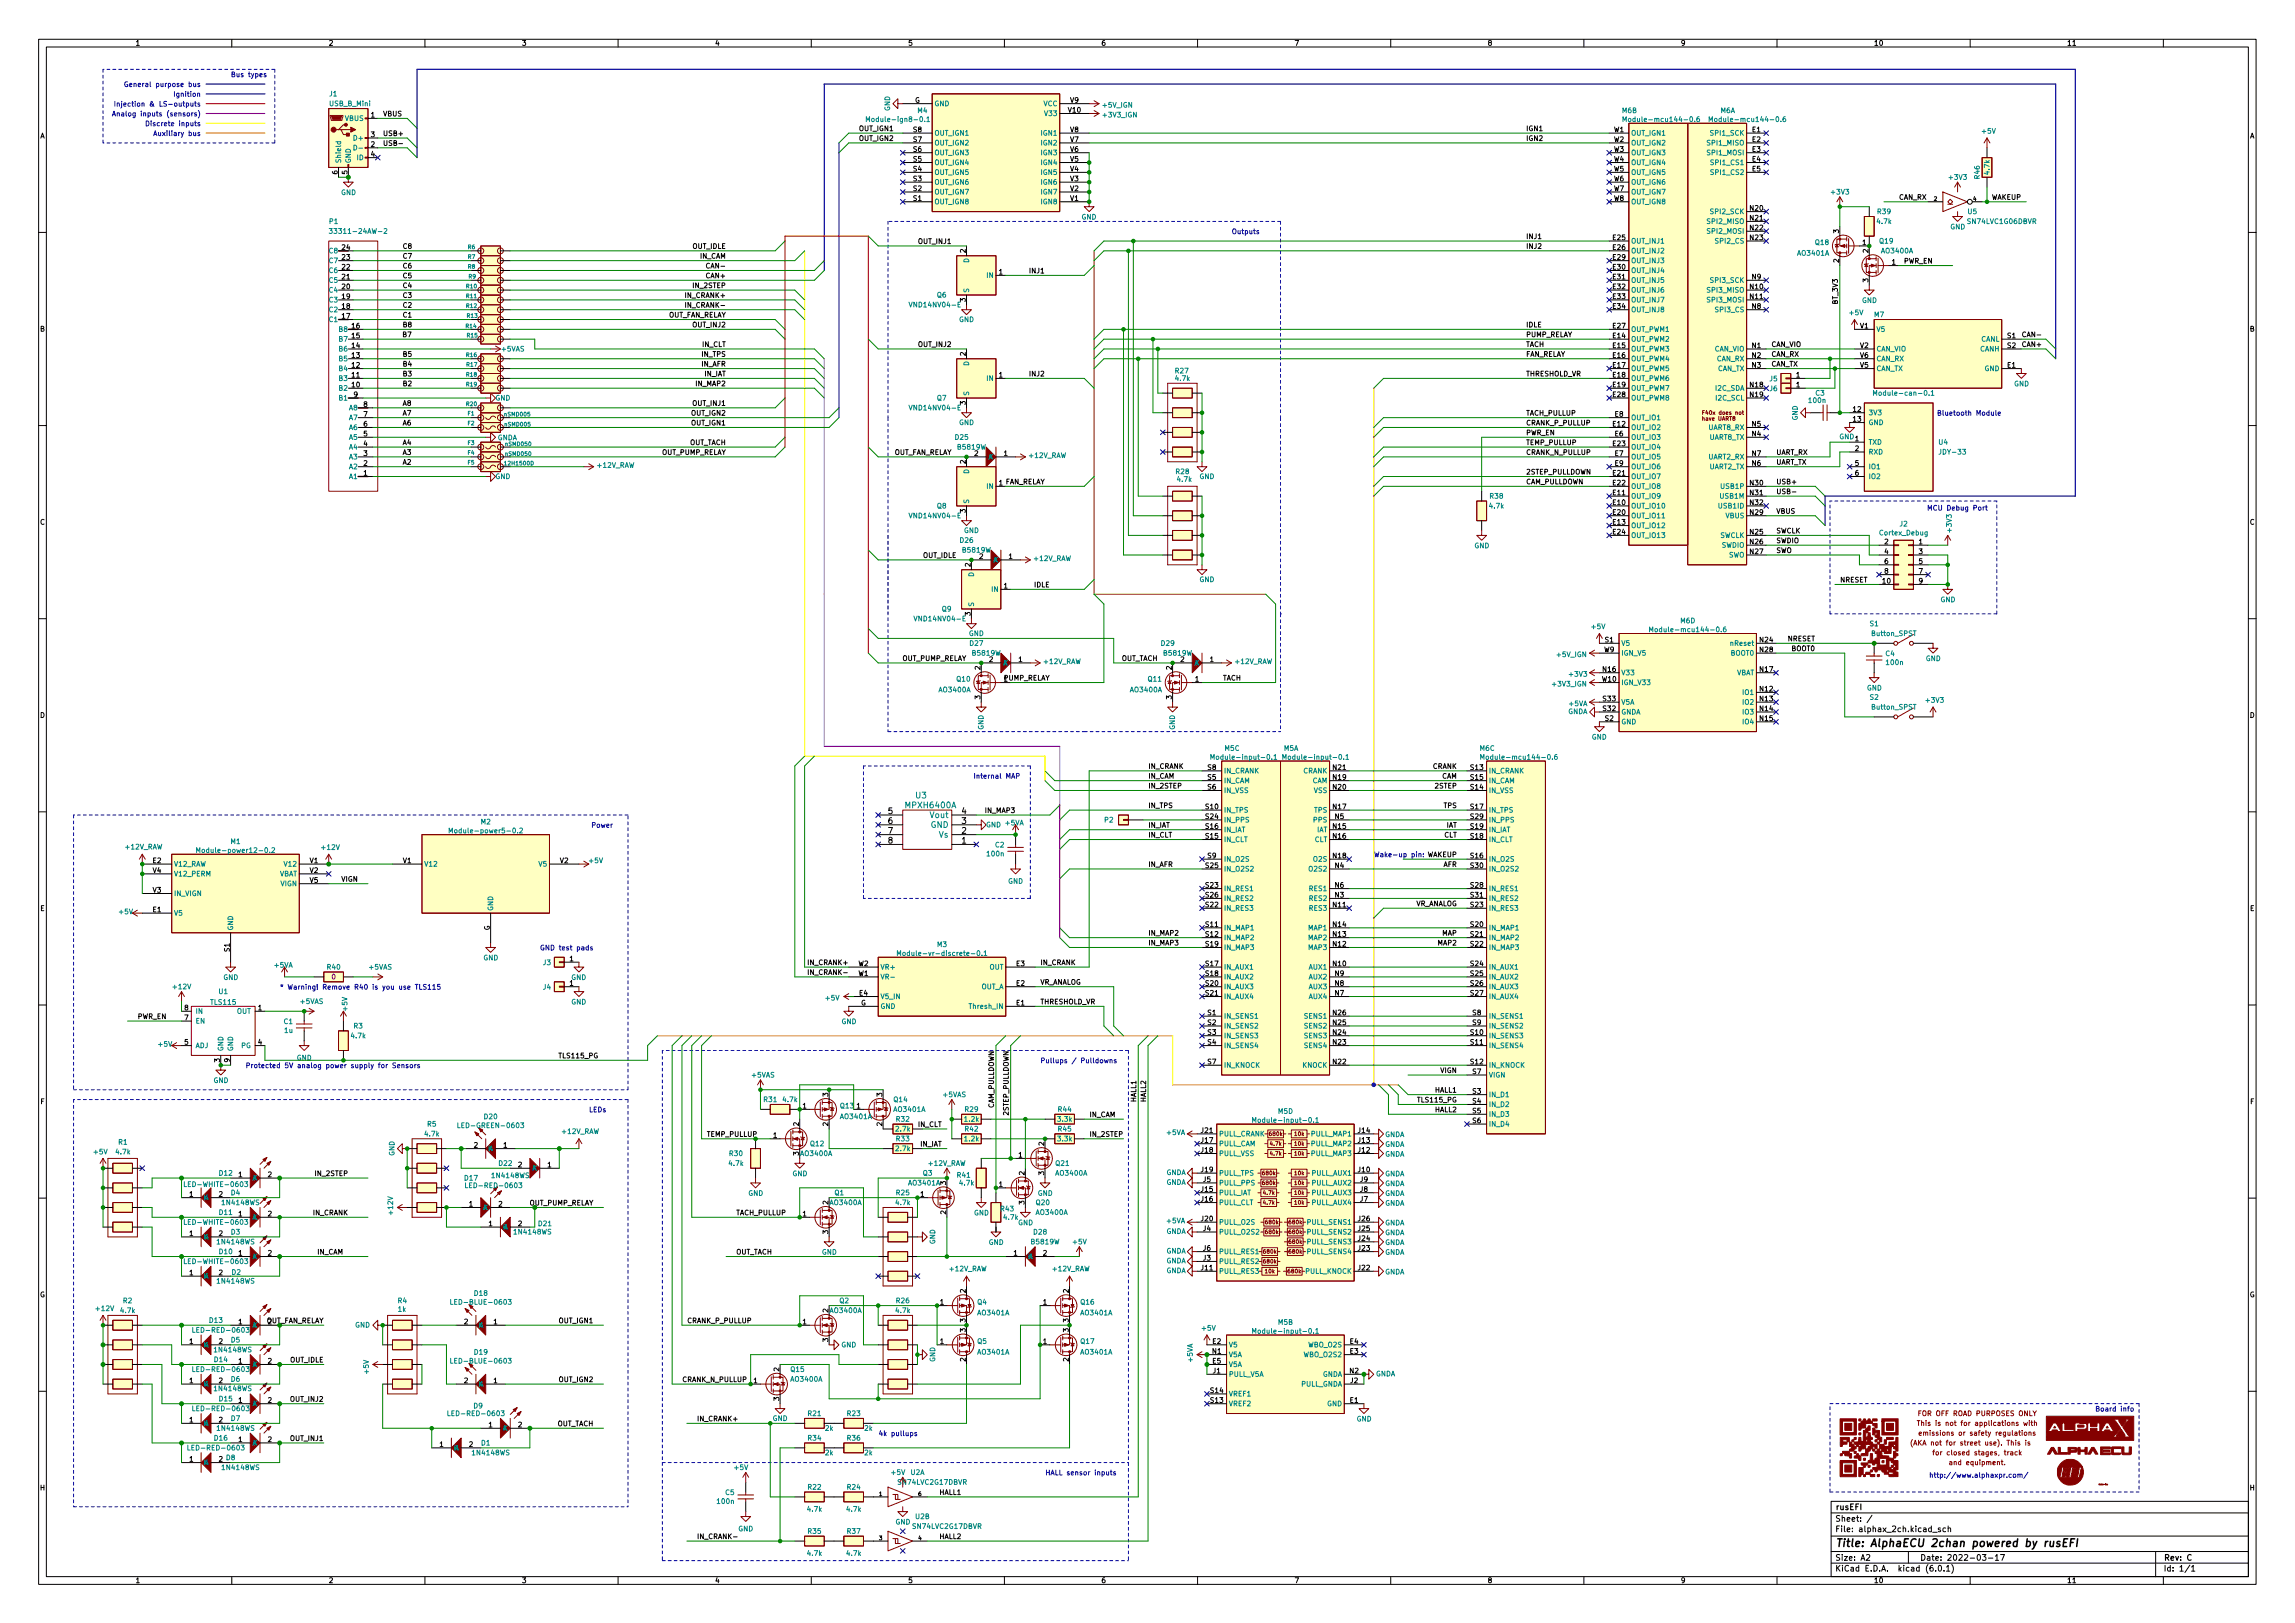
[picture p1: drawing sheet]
<svg xmlns="http://www.w3.org/2000/svg" width="594mm" height="420mm" viewBox="0 0 594 420" stroke-linecap="round" stroke-linejoin="round" font-family="sans-serif">
<defs><g id="words">
<text font-size="2.8" fill="#020000" x="475" y="400.5">Title: AlphaECU 2chan powered by rusEFI</text>
<g font-size="2.1" fill="#008484">
<text x="234.6" y="209.2">MPXH6400A</text>
<text x="237.1" y="206.7">U3</text>
<text x="240.9" y="214.3">GND</text>
<text x="240.9" y="211.8">Vout</text>
<text x="243" y="216.8">Vs</text>
</g>
<g font-size="2.1" fill="#040000">
<text x="229.9" y="210.7">5</text>
<text x="229.9" y="213.3">6</text>
<text x="229.9" y="215.8">7</text>
<text x="249" y="215.8">2</text>
<text x="249" y="213.3">3</text>
<text x="249" y="210.7">4</text>
<text x="229.9" y="218.4">8</text>
<text x="249" y="218.4">1</text>
</g>
<g font-size="2.1" fill="#020000">
<text x="475" y="393.9">Sheet: /</text>
<text x="475" y="390.9">rusEFI</text>
<text x="475" y="396.6">File: alphax_2ch.kicad_sch</text>
<text x="475" y="406.8">KiCad E.D.A. kicad (6.0.1)</text>
<text x="475" y="404">Size: A2</text>
<text x="497" y="404">Date: 2022-03-17</text>
<text x="560" y="404">Rev: C</text>
<text x="560" y="406.8">Id: 1/1</text>
</g>
<g font-size="1.8" fill="#020000">
<text x="35" y="11.8">1</text>
<text x="85" y="11.8">2</text>
<text x="135" y="11.8">3</text>
<text x="185" y="11.8">4</text>
<text x="235" y="11.8">5</text>
<text x="285" y="11.8">6</text>
<text x="335" y="11.8">7</text>
<text x="385" y="11.8">8</text>
<text x="435" y="11.8">9</text>
<text x="485" y="11.8">10</text>
<text x="535" y="11.8">11</text>
<text x="10.3" y="35.8">A</text>
<text x="582.4" y="35.8">A</text>
<text x="10.3" y="85.8">B</text>
<text x="582.4" y="85.8">B</text>
<text x="10.3" y="135.8">C</text>
<text x="582.4" y="135.8">C</text>
<text x="10.3" y="185.8">D</text>
<text x="582.4" y="185.8">D</text>
<text x="10.4" y="235.8">E</text>
<text x="582.4" y="235.8">E</text>
<text x="10.4" y="285.8">F</text>
<text x="582.5" y="285.8">F</text>
<text x="10.3" y="335.8">G</text>
<text x="582.3" y="335.8">G</text>
<text x="10.3" y="385.8">H</text>
<text x="582.4" y="385.8">H</text>
<text x="35" y="409.8">1</text>
<text x="85" y="409.8">2</text>
<text x="135" y="409.8">3</text>
<text x="185" y="409.8">4</text>
<text x="235" y="409.8">5</text>
<text x="285" y="409.8">6</text>
<text x="335" y="409.8">7</text>
<text x="385" y="409.8">8</text>
<text x="435" y="409.8">9</text>
<text x="485" y="409.8">10</text>
<text x="535" y="409.8">11</text>
</g>
<g font-size="1.8" fill="#0000c2">
<text x="34.4" y="22.5">General purpose bus</text>
<text x="59.7" y="19.9">Bus types</text>
<text x="33.2" y="27.6">Injection &amp; LS-outputs</text>
<text x="45.7" y="25">Ignition</text>
<text x="31.8" y="30.1">Analog inputs (sensors)</text>
<text x="39.3" y="32.6">Discrete inputs</text>
<text x="41" y="35.2">Auxiliary bus</text>
<text x="318.8" y="60.6">Outputs</text>
<text x="503.2" y="107.6">Bluetooth Module</text>
<text x="500.6" y="132.1">MCU Debug Port</text>
<text x="253.3" y="201.6">Internal MAP</text>
<text x="153.4" y="214.3">Power</text>
<text x="355.6" y="221.9">Wake-up pin:</text>
<text x="139.7" y="246">GND test pads</text>
<text x="72.4" y="256.2">* Warning! Remove R40 is you use TLS115</text>
<text x="269.2" y="275.2">Pullups / Pulldowns</text>
<text x="63.5" y="276.5">Protected 5V analog power supply for Sensors</text>
<text x="152.4" y="287.9">LEDs</text>
<text x="542.3" y="365.4">Board info</text>
<text x="227.3" y="371.7">4k pullups</text>
<text x="270.5" y="381.9">HALL sensor inputs</text>
<text x="503.6" y="382.5">http://www.alphaxpr.com/</text>
</g>
<g font-size="1.8" fill="#008484">
<text x="85.3" y="24.9">J1</text>
<text x="85.3" y="27.5">USB_B_Mini</text>
<text x="230.4" y="28.8" transform="rotate(-90 230.4 28.8)">GND</text>
<text x="237.5" y="29.2">M4</text>
<text x="241.8" y="27.5">GND</text>
<text x="270.1" y="27.5">VCC</text>
<text x="285.6" y="27.8">+5V_IGN</text>
<text x="419.9" y="29.3">M6B</text>
<text x="445.4" y="29.2">M6A</text>
<text x="89.3" y="31.3">VBUS</text>
<text x="225.7" y="31.5">Module-ign8-0.1</text>
<text x="241.8" y="35.1">OUT_IGN1</text>
<text x="269.7" y="35.1">IGN1</text>
<text x="270.7" y="30">V33</text>
<text x="285.7" y="30.4">+3V3_IGN</text>
<text x="421.8" y="31.6">Module-mcu144-0.6</text>
<text x="422.1" y="35.1">OUT_IGN1</text>
<text x="443.1" y="35.1">SPI1_SCK</text>
<text x="444.1" y="31.5">Module-mcu144-0.6</text>
<text x="513.1" y="34.6">+5V</text>
<text x="91.9" y="36.4">D+</text>
<text x="92.5" y="41.4">ID</text>
<text x="241.8" y="40.2">OUT_IGN3</text>
<text x="241.8" y="37.6">OUT_IGN2</text>
<text x="269.7" y="40.2">IGN3</text>
<text x="269.7" y="37.6">IGN2</text>
<text x="422.1" y="37.6">OUT_IGN2</text>
<text x="422.1" y="40.2">OUT_IGN3</text>
<text x="442.3" y="37.6">SPI1_MISO</text>
<text x="442.3" y="40.2">SPI1_MOSI</text>
<text x="88.3" y="42.3" transform="rotate(-90 88.3 42.3)">Shield</text>
<text x="90.8" y="42.3" transform="rotate(-90 90.8 42.3)">GND</text>
<text x="241.8" y="47.8">OUT_IGN6</text>
<text x="241.8" y="45.3">OUT_IGN5</text>
<text x="241.8" y="42.7">OUT_IGN4</text>
<text x="269.7" y="47.8">IGN6</text>
<text x="269.7" y="45.3">IGN5</text>
<text x="269.7" y="42.7">IGN4</text>
<text x="422.1" y="42.7">OUT_IGN4</text>
<text x="422.1" y="45.3">OUT_IGN5</text>
<text x="422.1" y="47.8">OUT_IGN6</text>
<text x="443.4" y="42.7">SPI1_CS1</text>
<text x="443.4" y="45.3">SPI1_CS2</text>
<text x="504.6" y="46.5">+3V3</text>
<text x="512.4" y="46.2" transform="rotate(-90 512.4 46.2)">R46</text>
<text x="515" y="45.1" transform="rotate(-90 515 45.1)">4.7k</text>
<text x="88.3" y="50.5">GND</text>
<text x="241.8" y="52.9">OUT_IGN8</text>
<text x="241.8" y="50.3">OUT_IGN7</text>
<text x="269.7" y="52.9">IGN8</text>
<text x="269.7" y="50.3">IGN7</text>
<text x="422.1" y="50.3">OUT_IGN7</text>
<text x="422.1" y="52.9">OUT_IGN8</text>
<text x="474.2" y="50.3">+3V3</text>
<text x="85.3" y="58">P1</text>
<text x="279.9" y="56.8">GND</text>
<text x="442.3" y="58">SPI2_MISO</text>
<text x="443.1" y="55.4">SPI2_SCK</text>
<text x="486" y="58">4.7k</text>
<text x="486.1" y="55.4">R39</text>
<text x="504.8" y="59.4">GND</text>
<text x="509.4" y="55.4">U5</text>
<text x="509.5" y="58">SN74LVC1G06DBVR</text>
<text x="85.3" y="65.6">C8</text>
<text x="86.7" y="60.5">33311-24AW-2</text>
<text x="422.1" y="63">OUT_INJ1</text>
<text x="422.1" y="65.6">OUT_INJ2</text>
<text x="442.3" y="60.5">SPI2_MOSI</text>
<text x="444.3" y="63">SPI2_CS</text>
<text x="470" y="63.4">Q18</text>
<text x="486.6" y="63">Q19</text>
<text x="487.1" y="65.6">AO3400A</text>
<text x="85.3" y="70.7">C6</text>
<text x="85.3" y="68.1">C7</text>
<text x="250.8" y="68" transform="rotate(-90 250.8 68)">D</text>
<text x="255.5" y="71.9">IN</text>
<text x="422.1" y="68.1">OUT_INJ3</text>
<text x="422.1" y="70.7">OUT_INJ4</text>
<text x="465.4" y="66.2">AO3401A</text>
<text x="85.3" y="75.7">C4</text>
<text x="85.3" y="73.2">C5</text>
<text x="242.6" y="77">Q6</text>
<text x="250.8" y="75.9" transform="rotate(-90 250.8 75.9)">S</text>
<text x="422.1" y="73.2">OUT_INJ5</text>
<text x="422.1" y="75.7">OUT_INJ6</text>
<text x="442.3" y="75.7">SPI3_MISO</text>
<text x="443.1" y="73.2">SPI3_SCK</text>
<text x="85.3" y="83.4">C1</text>
<text x="85.3" y="80.8">C2</text>
<text x="85.3" y="78.3">C3</text>
<text x="236.1" y="79.5">VND14NV04-E</text>
<text x="248.2" y="83.4">GND</text>
<text x="422.1" y="78.3">OUT_INJ7</text>
<text x="422.1" y="80.8">OUT_INJ8</text>
<text x="442.3" y="78.3">SPI3_MOSI</text>
<text x="444.3" y="80.8">SPI3_CS</text>
<text x="478.8" y="81.6">+5V</text>
<text x="482" y="78.4">GND</text>
<text x="485.2" y="82.1">M7</text>
<text x="87.9" y="88.4">B7</text>
<text x="87.9" y="85.9">B8</text>
<text x="422.1" y="88.4">OUT_PWM2</text>
<text x="422.1" y="85.9">OUT_PWM1</text>
<text x="485.6" y="85.9">V5</text>
<text x="512.7" y="88.4">CANL</text>
<text x="87.9" y="93.5">B5</text>
<text x="87.9" y="91">B6</text>
<text x="129.9" y="91">+5VAS</text>
<text x="250.8" y="94.7" transform="rotate(-90 250.8 94.7)">D</text>
<text x="422.1" y="91">OUT_PWM3</text>
<text x="422.1" y="93.5">OUT_PWM4</text>
<text x="443.8" y="91">CAN_VIO</text>
<text x="444.3" y="93.5">CAN_RX</text>
<text x="485.6" y="91">CAN_VIO</text>
<text x="485.6" y="93.5">CAN_RX</text>
<text x="512.5" y="91">CANH</text>
<text x="87.9" y="101.1">B2</text>
<text x="87.9" y="98.6">B3</text>
<text x="87.9" y="96.1">B4</text>
<text x="255.5" y="98.6">IN</text>
<text x="304.3" y="96.6">R27</text>
<text x="304.3" y="98.6">4.7k</text>
<text x="422.1" y="96.1">OUT_PWM5</text>
<text x="422.1" y="98.6">OUT_PWM6</text>
<text x="422.1" y="101.1">OUT_PWM7</text>
<text x="444.1" y="101.1">I2C_SDA</text>
<text x="444.5" y="96.1">CAN_TX</text>
<text x="458.1" y="98.7">J5</text>
<text x="458.1" y="101.2">J6</text>
<text x="485.6" y="96.1">CAN_TX</text>
<text x="513.7" y="96.1">GND</text>
<text x="521.3" y="100">GND</text>
<text x="87.9" y="103.7">B1</text>
<text x="90.4" y="106.2">A8</text>
<text x="128.2" y="103.7">GND</text>
<text x="236.1" y="106.2">VND14NV04-E</text>
<text x="242.6" y="103.7">Q7</text>
<text x="250.8" y="102.5" transform="rotate(-90 250.8 102.5)">S</text>
<text x="422.1" y="103.7">OUT_PWM8</text>
<text x="444.3" y="103.7">I2C_SCL</text>
<text x="468.3" y="104.3">100n</text>
<text x="470" y="102.4">C3</text>
<text x="483.6" y="107.5">3V3</text>
<text x="486.3" y="102.4">Module-can-0.1</text>
<text x="90.4" y="113.8">A5</text>
<text x="90.4" y="111.3">A6</text>
<text x="90.4" y="108.8">A7</text>
<text x="128.7" y="113.9">GNDA</text>
<text x="247.3" y="113.8">D25</text>
<text x="248.2" y="110">GND</text>
<text x="422.1" y="111.3">OUT_IO2</text>
<text x="422.1" y="113.8">OUT_IO3</text>
<text x="422.1" y="108.8">OUT_IO1</text>
<text x="442.3" y="111.3">UART8_RX</text>
<text x="442.5" y="113.8">UART8_TX</text>
<text x="465.3" y="108.9" transform="rotate(-90 465.3 108.9)">GND</text>
<text x="476.1" y="113.7">GND</text>
<text x="483.6" y="110">GND</text>
<text x="90.4" y="118.9">A3</text>
<text x="90.4" y="116.4">A4</text>
<text x="248" y="116.4">B5819W</text>
<text x="256" y="118.9">K</text>
<text x="266.4" y="118.5">+12V_RAW</text>
<text x="422.1" y="116.4">OUT_IO4</text>
<text x="422.1" y="118.9">OUT_IO5</text>
<text x="442.3" y="118.9">UART2_RX</text>
<text x="483.6" y="115.1">TXD</text>
<text x="483.6" y="117.6">RXD</text>
<text x="501.9" y="115.1">U4</text>
<text x="502.4" y="117.6">JDY-33</text>
<text x="90.4" y="124">A1</text>
<text x="90.4" y="121.5">A2</text>
<text x="128.2" y="124">GND</text>
<text x="154.6" y="121.1">+12V_RAW</text>
<text x="250.8" y="122.6" transform="rotate(-90 250.8 122.6)">D</text>
<text x="304.4" y="122.7">R28</text>
<text x="304.8" y="124.7">4.7k</text>
<text x="310.5" y="124">GND</text>
<text x="422.1" y="124">OUT_IO7</text>
<text x="422.1" y="121.5">OUT_IO6</text>
<text x="442.5" y="121.5">UART2_TX</text>
<text x="483.6" y="121.5">IO1</text>
<text x="483.6" y="124">IO2</text>
<text x="242.6" y="131.6">Q8</text>
<text x="250.8" y="130.5" transform="rotate(-90 250.8 130.5)">S</text>
<text x="255.5" y="126.5">IN</text>
<text x="385.6" y="131.6">4.7k</text>
<text x="385.7" y="129.1">R38</text>
<text x="422.1" y="131.6">OUT_IO10</text>
<text x="422.1" y="129.1">OUT_IO9</text>
<text x="422.1" y="126.5">OUT_IO8</text>
<text x="445.1" y="131.6">USB1ID</text>
<text x="445.4" y="129.1">USB1M</text>
<text x="445.7" y="126.5">USB1P</text>
<text x="236.1" y="134.2">VND14NV04-E</text>
<text x="249.5" y="138">GND</text>
<text x="422.1" y="136.7">OUT_IO12</text>
<text x="422.1" y="134.2">OUT_IO11</text>
<text x="446.7" y="134.2">VBUS</text>
<text x="491.8" y="136.3">J2</text>
<text x="505.2" y="137.6" transform="rotate(-90 505.2 137.6)">+3V3</text>
<text x="248.6" y="140.5">D26</text>
<text x="249.3" y="143">B5819W</text>
<text x="381.6" y="141.9">GND</text>
<text x="422.1" y="139.2">OUT_IO13</text>
<text x="445.1" y="139.2">SWCLK</text>
<text x="445.6" y="141.8">SWDIO</text>
<text x="486.7" y="138.6">Cortex_Debug</text>
<text x="252.1" y="149.3" transform="rotate(-90 252.1 149.3)">D</text>
<text x="257.3" y="145.6">K</text>
<text x="267.6" y="145.2">+12V_RAW</text>
<text x="447.4" y="144.3">SWO</text>
<text x="256.8" y="153.2">IN</text>
<text x="310.5" y="150.7">GND</text>
<text x="502.3" y="155.9">GND</text>
<text x="237.3" y="160.8">VND14NV04-E</text>
<text x="243.9" y="158.3">Q9</text>
<text x="252.1" y="157.1" transform="rotate(-90 252.1 157.1)">S</text>
<text x="435" y="161.3">M6D</text>
<text x="250.8" y="164.6">GND</text>
<text x="251.1" y="167.2">D27</text>
<text x="300.6" y="167.2">D29</text>
<text x="412.1" y="162.8">+5V</text>
<text x="419.6" y="167.2">V5</text>
<text x="428.7" y="163.6">Module-mcu144-0.6</text>
<text x="448.3" y="167.2">nReset</text>
<text x="484.1" y="162.1">S1</text>
<text x="484.6" y="164.6">Button_SPST</text>
<text x="251.8" y="169.7">B5819W</text>
<text x="259.8" y="172.3">K</text>
<text x="270.2" y="171.9">+12V_RAW</text>
<text x="301.4" y="169.7">B5819W</text>
<text x="309.4" y="172.3">K</text>
<text x="319.7" y="171.9">+12V_RAW</text>
<text x="403.1" y="170.1">+5V_IGN</text>
<text x="419.6" y="169.7">IGN_V5</text>
<text x="448.1" y="169.7">BOOT0</text>
<text x="488.1" y="169.8">C4</text>
<text x="488.4" y="172.1">100n</text>
<text x="498.5" y="171.1">GND</text>
<text x="243.1" y="179.2">AO3400A</text>
<text x="247.7" y="176.4">Q10</text>
<text x="292.7" y="179.2">AO3400A</text>
<text x="297.2" y="176.4">Q11</text>
<text x="402" y="177.7">+3V3_IGN</text>
<text x="406.3" y="175.2">+3V3</text>
<text x="419.6" y="174.8">V33</text>
<text x="419.6" y="177.3">IGN_V33</text>
<text x="449.3" y="174.8">VBAT</text>
<text x="451.3" y="179.9">IO1</text>
<text x="483.2" y="178.7">GND</text>
<text x="405.8" y="184.8">GNDA</text>
<text x="406.2" y="182.8">+5VA</text>
<text x="419.6" y="185">GNDA</text>
<text x="419.6" y="182.4">V5A</text>
<text x="451.3" y="182.4">IO2</text>
<text x="451.3" y="185">IO3</text>
<text x="484.1" y="181.1">S2</text>
<text x="484.6" y="183.7">Button_SPST</text>
<text x="498.7" y="181.9">+3V3</text>
<text x="254.6" y="189" transform="rotate(-90 254.6 189)">GND</text>
<text x="304.1" y="189" transform="rotate(-90 304.1 189)">GND</text>
<text x="412" y="191.4">GND</text>
<text x="419.6" y="187.5">GND</text>
<text x="451.3" y="187.5">IO4</text>
<text x="314.9" y="196.7">Module-input-0.1</text>
<text x="317" y="194.4">M5C</text>
<text x="332.3" y="194.3">M5A</text>
<text x="333.5" y="196.6">Module-input-0.1</text>
<text x="383.1" y="194.4">M6C</text>
<text x="385" y="196.7">Module-mcu144-0.6</text>
<text x="316.7" y="202.7">IN_CAM</text>
<text x="316.7" y="200.2">IN_CRANK</text>
<text x="337.3" y="200.2">CRANK</text>
<text x="339.6" y="202.7">CAM</text>
<text x="385.3" y="200.2">IN_CRANK</text>
<text x="385.3" y="202.7">IN_CAM</text>
<text x="316.7" y="205.3">IN_VSS</text>
<text x="340.1" y="205.3">VSS</text>
<text x="385.3" y="205.3">IN_VSS</text>
<text x="117.7" y="215.7">Module-power5-0.2</text>
<text x="124.5" y="213.4">M2</text>
<text x="255.2" y="214.2">GND</text>
<text x="260.3" y="213.6">+5VA</text>
<text x="285.9" y="212.9">P2</text>
<text x="316.7" y="210.4">IN_TPS</text>
<text x="316.7" y="215.4">IN_IAT</text>
<text x="316.7" y="212.9">IN_PPS</text>
<text x="340.1" y="212.9">PPS</text>
<text x="340.2" y="210.4">TPS</text>
<text x="340.8" y="215.4">IAT</text>
<text x="385.3" y="210.4">IN_TPS</text>
<text x="385.3" y="215.4">IN_IAT</text>
<text x="385.3" y="212.9">IN_PPS</text>
<text x="32.4" y="219.9">+12V_RAW</text>
<text x="52.5" y="220.8">Module-power12-0.2</text>
<text x="59.7" y="218.5">M1</text>
<text x="83.4" y="220">+12V</text>
<text x="255.6" y="221.7">100n</text>
<text x="257.6" y="219.4">C2</text>
<text x="316.7" y="218">IN_CLT</text>
<text x="340.2" y="218">CLT</text>
<text x="385.3" y="218">IN_CLT</text>
<text x="45" y="224.3">V12_RAW</text>
<text x="45" y="226.9">V12_PERM</text>
<text x="72.1" y="226.9">VBAT</text>
<text x="73.8" y="224.3">V12</text>
<text x="109.7" y="224.3">V12</text>
<text x="139.6" y="224.3">V5</text>
<text x="152.6" y="223.4">+5V</text>
<text x="316.7" y="225.6">IN_O2S2</text>
<text x="316.7" y="223.1">IN_O2S</text>
<text x="339.1" y="225.6">O2S2</text>
<text x="340.1" y="223.1">O2S</text>
<text x="385.3" y="223.1">IN_O2S</text>
<text x="385.3" y="225.6">IN_O2S2</text>
<text x="45" y="231.9">IN_VIGN</text>
<text x="72.6" y="229.4">VIGN</text>
<text x="260.9" y="228.8">GND</text>
<text x="316.7" y="230.7">IN_RES1</text>
<text x="316.7" y="233.2">IN_RES2</text>
<text x="339" y="233.2">RES2</text>
<text x="339" y="230.7">RES1</text>
<text x="385.3" y="230.7">IN_RES1</text>
<text x="385.3" y="233.2">IN_RES2</text>
<text x="30.9" y="236.7">+5V</text>
<text x="45" y="237">V5</text>
<text x="127.6" y="235.9" transform="rotate(-90 127.6 235.9)">GND</text>
<text x="316.7" y="235.8">IN_RES3</text>
<text x="339" y="235.8">RES3</text>
<text x="385.3" y="235.8">IN_RES3</text>
<text x="60.3" y="241" transform="rotate(-90 60.3 241)">GND</text>
<text x="242.6" y="245.1">M3</text>
<text x="316.7" y="240.8">IN_MAP1</text>
<text x="316.7" y="243.4">IN_MAP2</text>
<text x="316.7" y="245.9">IN_MAP3</text>
<text x="338.7" y="245.9">MAP3</text>
<text x="338.7" y="243.4">MAP2</text>
<text x="338.7" y="240.8">MAP1</text>
<text x="385.3" y="240.8">IN_MAP1</text>
<text x="385.3" y="243.4">IN_MAP2</text>
<text x="385.3" y="245.9">IN_MAP3</text>
<text x="71.1" y="250.5">+5VA</text>
<text x="84.7" y="251">R40</text>
<text x="95.6" y="251">+5VAS</text>
<text x="125.1" y="248.6">GND</text>
<text x="140.6" y="249.8">J3</text>
<text x="227.8" y="251">VR+</text>
<text x="234.4" y="247.4">Module-vr-discrete-0.1</text>
<text x="256.1" y="251">OUT</text>
<text x="316.7" y="251">IN_AUX1</text>
<text x="338.9" y="251">AUX1</text>
<text x="385.3" y="251">IN_AUX1</text>
<text x="44.9" y="256.1">+12V</text>
<text x="56.7" y="257.3">U1</text>
<text x="57.8" y="253.7">GND</text>
<text x="140.6" y="256.2">J4</text>
<text x="147.8" y="253.7">GND</text>
<text x="227.8" y="253.5">VR-</text>
<text x="253.8" y="256.1">OUT_A</text>
<text x="316.7" y="253.5">IN_AUX2</text>
<text x="316.7" y="256.1">IN_AUX3</text>
<text x="338.9" y="256.1">AUX3</text>
<text x="338.9" y="253.5">AUX2</text>
<text x="385.3" y="253.5">IN_AUX2</text>
<text x="385.3" y="256.1">IN_AUX3</text>
<text x="50.5" y="262.4">IN</text>
<text x="54.6" y="260.1">TLS115</text>
<text x="61.3" y="262.4">OUT</text>
<text x="77.8" y="259.9">+5VAS</text>
<text x="89.9" y="261.6" transform="rotate(-90 89.9 261.6)">+5V</text>
<text x="147.8" y="260">GND</text>
<text x="213.8" y="259">+5V</text>
<text x="227.8" y="258.6">V5_IN</text>
<text x="227.8" y="261.2">GND</text>
<text x="251.2" y="261.2">Thresh_IN</text>
<text x="316.7" y="263.7">IN_SENS1</text>
<text x="316.7" y="258.6">IN_AUX4</text>
<text x="337.9" y="263.7">SENS1</text>
<text x="338.9" y="258.6">AUX4</text>
<text x="385.3" y="258.6">IN_AUX4</text>
<text x="385.3" y="263.7">IN_SENS1</text>
<text x="50.5" y="265">EN</text>
<text x="73.5" y="265.1">C1</text>
<text x="73.7" y="267.4">1u</text>
<text x="91" y="268.8">4.7k</text>
<text x="91.6" y="266.2">R3</text>
<text x="217.8" y="265.1">GND</text>
<text x="316.7" y="266.2">IN_SENS2</text>
<text x="316.7" y="268.8">IN_SENS3</text>
<text x="337.9" y="268.8">SENS3</text>
<text x="337.9" y="266.2">SENS2</text>
<text x="385.3" y="268.8">IN_SENS3</text>
<text x="385.3" y="266.2">IN_SENS2</text>
<text x="41.1" y="270.9">+5V</text>
<text x="50.5" y="271.3">ADJ</text>
<text x="57.8" y="272.2" transform="rotate(-90 57.8 272.2)">GND</text>
<text x="60.3" y="272.2" transform="rotate(-90 60.3 272.2)">GND</text>
<text x="62.5" y="271.3">PG</text>
<text x="76.8" y="274.5">GND</text>
<text x="316.7" y="271.3">IN_SENS4</text>
<text x="337.9" y="271.3">SENS4</text>
<text x="385.3" y="271.3">IN_SENS4</text>
<text x="55.2" y="280.3">GND</text>
<text x="194.6" y="278.9">+5VAS</text>
<text x="316.7" y="276.4">IN_KNOCK</text>
<text x="337.2" y="276.4">KNOCK</text>
<text x="385.3" y="276.4">IN_KNOCK</text>
<text x="385.3" y="278.9">VIGN</text>
<text x="197.8" y="285.3">R31</text>
<text x="202.7" y="285.3">4.7k</text>
<text x="217.6" y="286.9">Q13</text>
<text x="231.4" y="285.3">Q14</text>
<text x="231.5" y="287.8">AO3401A</text>
<text x="244.2" y="284">+5VAS</text>
<text x="249.8" y="287.8">R29</text>
<text x="274" y="287.8">R44</text>
<text x="385.3" y="284">IN_D1</text>
<text x="385.3" y="286.6">IN_D2</text>
<text x="110.6" y="291.6">R5</text>
<text x="119.5" y="292">LED-GREEN-0603</text>
<text x="125.4" y="289.7">D20</text>
<text x="145.5" y="293.5">+12V_RAW</text>
<text x="217.6" y="289.7">AO3401A</text>
<text x="232" y="292.9">2.7k</text>
<text x="232.1" y="290.4">R32</text>
<text x="249.7" y="290.4">1.2k</text>
<text x="249.8" y="292.9">R42</text>
<text x="273.9" y="290.4">3.3k</text>
<text x="274" y="292.9">R45</text>
<text x="302" y="293.8">+5VA</text>
<text x="325.7" y="290.6">Module-input-0.1</text>
<text x="330.9" y="288.3">M5D</text>
<text x="385.3" y="289.1">IN_D3</text>
<text x="385.3" y="291.6">IN_D4</text>
<text x="24.3" y="298.8">+5V</text>
<text x="30.1" y="298.8">4.7k</text>
<text x="30.7" y="296.3">R1</text>
<text x="102.1" y="299.3" transform="rotate(-90 102.1 299.3)">GND</text>
<text x="110" y="294.2">4.7k</text>
<text x="126.2" y="298">K</text>
<text x="188.9" y="299.3">R30</text>
<text x="207.3" y="299.3">AO3400A</text>
<text x="209.8" y="296.7">Q12</text>
<text x="232" y="298">2.7k</text>
<text x="232.1" y="295.4">R33</text>
<text x="249.7" y="295.4">1.2k</text>
<text x="273.9" y="295.4">3.3k</text>
<text x="315.5" y="296.7">PULL_CAM</text>
<text x="315.5" y="299.3">PULL_VSS</text>
<text x="315.5" y="294.2">PULL_CRANK</text>
<text x="339.5" y="299.3">PULL_MAP3</text>
<text x="339.5" y="296.7">PULL_MAP2</text>
<text x="339.5" y="294.2">PULL_MAP1</text>
<text x="358.4" y="299.4">GNDA</text>
<text x="358.4" y="294.3">GNDA</text>
<text x="358.4" y="296.9">GNDA</text>
<text x="56.8" y="304.3">D12</text>
<text x="65.5" y="305.6">K</text>
<text x="120.3" y="305.6">D17</text>
<text x="127.6" y="305">1N4148WS</text>
<text x="129.2" y="301.8">D22</text>
<text x="137.9" y="303.1">K</text>
<text x="188.8" y="301.8">4.7k</text>
<text x="205.1" y="304.5">GND</text>
<text x="238.9" y="304.3">Q3</text>
<text x="240.3" y="301.8">+12V_RAW</text>
<text x="247.8" y="304.9">R41</text>
<text x="273.3" y="301.8">Q21</text>
<text x="273.4" y="304.3">AO3400A</text>
<text x="301.8" y="304.2">GNDA</text>
<text x="315.5" y="304.3">PULL_TPS</text>
<text x="339.7" y="304.3">PULL_AUX1</text>
<text x="358.4" y="304.5">GNDA</text>
<text x="48.7" y="307.2">LED-WHITE-0603</text>
<text x="52.6" y="310.7">K</text>
<text x="57.7" y="312">1N4148WS</text>
<text x="59.8" y="309.4">D4</text>
<text x="121.6" y="307.5">LED-RED-0603</text>
<text x="193.7" y="309.5">GND</text>
<text x="215" y="312">AO3400A</text>
<text x="216.1" y="309.4">Q1</text>
<text x="232" y="312">4.7k</text>
<text x="232.1" y="309.4">R25</text>
<text x="235.3" y="306.9">AO3401A</text>
<text x="248.5" y="306.9">4.7k</text>
<text x="268.3" y="312">Q20</text>
<text x="268.6" y="309.5">GND</text>
<text x="301.8" y="306.7">GNDA</text>
<text x="315.5" y="309.4">PULL_IAT</text>
<text x="315.5" y="312">PULL_CLT</text>
<text x="315.5" y="306.9">PULL_PPS</text>
<text x="339.7" y="312">PULL_AUX4</text>
<text x="339.7" y="309.4">PULL_AUX3</text>
<text x="339.7" y="306.9">PULL_AUX2</text>
<text x="358.4" y="307">GNDA</text>
<text x="358.4" y="309.6">GNDA</text>
<text x="48.7" y="317">LED-WHITE-0603</text>
<text x="56.8" y="314.5">D11</text>
<text x="65.5" y="315.8">K</text>
<text x="101.7" y="314.3" transform="rotate(-90 101.7 314.3)">+12V</text>
<text x="125.2" y="313.2">K</text>
<text x="139.4" y="317.4">D21</text>
<text x="252.1" y="314.6">GND</text>
<text x="259.1" y="313.6">R43</text>
<text x="259.9" y="315.8">4.7k</text>
<text x="263.5" y="317.2">GND</text>
<text x="268.3" y="314.5">AO3400A</text>
<text x="302" y="316.7">+5VA</text>
<text x="315.5" y="317">PULL_O2S</text>
<text x="338.6" y="317">PULL_SENS1</text>
<text x="358.4" y="317.2">GNDA</text>
<text x="358.4" y="312.1">GNDA</text>
<text x="52.6" y="320.8">K</text>
<text x="56.4" y="322.1">1N4148WS</text>
<text x="59.8" y="319.6">D3</text>
<text x="130" y="318.3">K</text>
<text x="242.1" y="322.1" transform="rotate(-90 242.1 322.1)">GND</text>
<text x="255.9" y="322.2">GND</text>
<text x="267.1" y="322.1">B5819W</text>
<text x="267.6" y="319.6">D28</text>
<text x="277.8" y="322.1">+5V</text>
<text x="301.8" y="319.4">GNDA</text>
<text x="315.5" y="319.6">PULL_O2S2</text>
<text x="338.6" y="322.1">PULL_SENS3</text>
<text x="338.6" y="319.6">PULL_SENS2</text>
<text x="358.4" y="319.7">GNDA</text>
<text x="358.4" y="322.3">GNDA</text>
<text x="48.7" y="327.2">LED-WHITE-0603</text>
<text x="56.8" y="324.7">D10</text>
<text x="65.5" y="325.9">K</text>
<text x="212.7" y="324.8">GND</text>
<text x="245.8" y="329.1">+12V_RAW</text>
<text x="265.9" y="325.9">K</text>
<text x="272.5" y="329.1">+12V_RAW</text>
<text x="301.8" y="327">GNDA</text>
<text x="301.8" y="329.6">GNDA</text>
<text x="301.8" y="324.5">GNDA</text>
<text x="315.5" y="329.7">PULL_RES3</text>
<text x="315.5" y="327.2">PULL_RES2</text>
<text x="315.5" y="324.7">PULL_RES1</text>
<text x="337.9" y="329.7">PULL_KNOCK</text>
<text x="338.6" y="324.7">PULL_SENS4</text>
<text x="358.4" y="329.9">GNDA</text>
<text x="358.4" y="324.8">GNDA</text>
<text x="52.6" y="331">K</text>
<text x="56.4" y="332.3">1N4148WS</text>
<text x="60" y="330">D2</text>
<text x="122.8" y="335.4">D18</text>
<text x="24.9" y="339.4">+12V</text>
<text x="31.3" y="339.9">4.7k</text>
<text x="31.9" y="337.4">R2</text>
<text x="103" y="337.4">R4</text>
<text x="103.1" y="339.6">1k</text>
<text x="117.7" y="337.7">LED-BLUE-0603</text>
<text x="215" y="339.9">AO3400A</text>
<text x="217.3" y="337.4">Q2</text>
<text x="232" y="339.9">4.7k</text>
<text x="232.1" y="337.4">R26</text>
<text x="253" y="337.7">Q4</text>
<text x="253.2" y="340.5">AO3401A</text>
<text x="279.8" y="337.7">Q16</text>
<text x="279.8" y="340.5">AO3401A</text>
<text x="51" y="345">LED-RED-0603</text>
<text x="54.3" y="342.4">D13</text>
<text x="59.8" y="347.5">D5</text>
<text x="65.5" y="343.7">K</text>
<text x="91.9" y="343.7">GND</text>
<text x="123.7" y="343.7">K</text>
<text x="253" y="347.9">Q5</text>
<text x="279.8" y="347.9">Q17</text>
<text x="311.2" y="344.5">+5V</text>
<text x="325.7" y="345.2">Module-input-0.1</text>
<text x="330.9" y="342.9">M5B</text>
<text x="52.6" y="348.8">K</text>
<text x="55.5" y="352.6">D14</text>
<text x="55.7" y="350.1">1N4148WS</text>
<text x="65.5" y="353.9">K</text>
<text x="117.7" y="353">LED-BLUE-0603</text>
<text x="122.8" y="350.7">D19</text>
<text x="217.7" y="348.8">GND</text>
<text x="242.1" y="352.6" transform="rotate(-90 242.1 352.6)">GND</text>
<text x="253.2" y="350.7">AO3401A</text>
<text x="279.8" y="350.7">AO3401A</text>
<text x="308.7" y="352.6" transform="rotate(-90 308.7 352.6)">+5VA</text>
<text x="318" y="348.8">V5</text>
<text x="318" y="353.9">V5A</text>
<text x="318" y="351.3">V5A</text>
<text x="337.6" y="351.3">WBO_O2S2</text>
<text x="338.6" y="348.8">WBO_O2S</text>
<text x="51" y="355.1">LED-RED-0603</text>
<text x="52.6" y="358.9">K</text>
<text x="59.8" y="357.7">D6</text>
<text x="95.5" y="355.6" transform="rotate(-90 95.5 355.6)">+5V</text>
<text x="123.7" y="358.9">K</text>
<text x="204.8" y="355.1">Q15</text>
<text x="204.8" y="357.7">AO3400A</text>
<text x="318" y="356.4">PULL_V5A</text>
<text x="336.7" y="358.9">PULL_GNDA</text>
<text x="342.3" y="356.4">GNDA</text>
<text x="356" y="356.3">GNDA</text>
<text x="51" y="365.3">LED-RED-0603</text>
<text x="55.7" y="360.1">1N4148WS</text>
<text x="56.8" y="362.8">D15</text>
<text x="65.5" y="364">K</text>
<text x="122.6" y="364.6">D9</text>
<text x="318" y="364">VREF2</text>
<text x="318" y="361.5">VREF1</text>
<text x="343.5" y="364">GND</text>
<text x="52.6" y="369.1">K</text>
<text x="56.4" y="370.4">1N4148WS</text>
<text x="59.8" y="367.8">D7</text>
<text x="117" y="366.6">LED-RED-0603</text>
<text x="130.3" y="370.4">K</text>
<text x="200" y="367.8">GND</text>
<text x="209.2" y="366.6">R21</text>
<text x="213.6" y="370.4">2k</text>
<text x="219.4" y="366.6">R23</text>
<text x="223.8" y="370.4">2k</text>
<text x="351.1" y="368">GND</text>
<text x="49.7" y="375.5">LED-RED-0603</text>
<text x="55.5" y="372.9">D16</text>
<text x="65.5" y="374.2">K</text>
<text x="117.3" y="375.5">K</text>
<text x="122.5" y="376.7">1N4148WS</text>
<text x="124.6" y="374.2">D1</text>
<text x="209.2" y="372.9">R34</text>
<text x="213.6" y="376.7">2k</text>
<text x="219.4" y="372.9">R36</text>
<text x="223.8" y="376.7">2k</text>
<text x="52.6" y="379.3">K</text>
<text x="56.7" y="378.4">2 D8</text>
<text x="57.7" y="380.5">1N4148WS</text>
<text x="190.2" y="380.5">+5V</text>
<text x="230.8" y="381.8">+5V</text>
<text x="235.7" y="381.8">U2A</text>
<text x="185.8" y="389.3">100n</text>
<text x="187.8" y="387">C5</text>
<text x="209.2" y="385.6">R22</text>
<text x="219.4" y="385.6">R24</text>
<text x="209.1" y="391.3">4.7k</text>
<text x="219.3" y="391.3">4.7k</text>
<text x="231.8" y="394.6">GND</text>
<text x="236.5" y="395.8">SN74LVC2G17DBVR</text>
<text x="237" y="393.2">U2B</text>
<text x="191.1" y="396.4">GND</text>
<text x="209.2" y="397">R35</text>
<text x="219.4" y="397">R37</text>
<text x="209.1" y="402.8">4.7k</text>
<text x="219.3" y="402.8">4.7k</text>
</g>
<g font-size="1.8" fill="#040000">
<text x="236.8" y="26.6">G</text>
<text x="276.6" y="29.1">V10</text>
<text x="277" y="26.6">V9</text>
<text x="96" y="30.4">1</text>
<text x="96" y="35.5">3</text>
<text x="236.4" y="34.2">S8</text>
<text x="277" y="34.2">V8</text>
<text x="417.8" y="34.2">W1</text>
<text x="453.6" y="34.2">E1</text>
<text x="96" y="38">2</text>
<text x="96" y="40.6">4</text>
<text x="236.4" y="41.8">S5</text>
<text x="236.4" y="39.3">S6</text>
<text x="236.4" y="36.7">S7</text>
<text x="277" y="41.8">V5</text>
<text x="277" y="39.3">V6</text>
<text x="277" y="36.7">V7</text>
<text x="417.8" y="36.7">W2</text>
<text x="417.8" y="39.3">W3</text>
<text x="417.8" y="41.8">W4</text>
<text x="453.6" y="36.7">E2</text>
<text x="453.6" y="39.3">E3</text>
<text x="453.6" y="41.8">E4</text>
<text x="87.4" y="45.1" transform="rotate(-90 87.4 45.1)">6</text>
<text x="89.9" y="45.1" transform="rotate(-90 89.9 45.1)">5</text>
<text x="236.4" y="46.9">S3</text>
<text x="236.4" y="44.4">S4</text>
<text x="277" y="46.9">V3</text>
<text x="277" y="44.4">V4</text>
<text x="417.8" y="44.4">W5</text>
<text x="417.8" y="46.9">W6</text>
<text x="453.6" y="44.4">E5</text>
<text x="236.4" y="52">S1</text>
<text x="236.4" y="49.4">S2</text>
<text x="277" y="52">V1</text>
<text x="277" y="49.4">V2</text>
<text x="417.8" y="49.4">W7</text>
<text x="417.8" y="52">W8</text>
<text x="453" y="54.5">N20</text>
<text x="453" y="57.1">N21</text>
<text x="453" y="59.6">N22</text>
<text x="88.6" y="64.7">24</text>
<text x="249.9" y="65.4" transform="rotate(-90 249.9 65.4)">2</text>
<text x="417.5" y="62.1">E25</text>
<text x="417.5" y="64.7">E26</text>
<text x="453" y="62.1">N23</text>
<text x="476" y="60.4" transform="rotate(-90 476 60.4)">3</text>
<text x="482.1" y="63.4">1</text>
<text x="483.6" y="65.4" transform="rotate(-90 483.6 65.4)">2</text>
<text x="88.6" y="69.8">22</text>
<text x="88.6" y="67.2">23</text>
<text x="258.6" y="71">1</text>
<text x="417.5" y="67.2">E29</text>
<text x="417.5" y="69.8">E30</text>
<text x="476" y="68" transform="rotate(-90 476 68)">2</text>
<text x="489.7" y="68.5">1</text>
<text x="88.6" y="77.4">19</text>
<text x="88.6" y="74.8">20</text>
<text x="88.6" y="72.3">21</text>
<text x="417.5" y="72.3">E31</text>
<text x="417.5" y="74.8">E32</text>
<text x="417.5" y="77.4">E33</text>
<text x="453" y="74.8">N10</text>
<text x="453" y="77.4">N11</text>
<text x="453.5" y="72.3">N9</text>
<text x="483.6" y="73.1" transform="rotate(-90 483.6 73.1)">3</text>
<text x="88.6" y="82.5">17</text>
<text x="88.6" y="79.9">18</text>
<text x="249.9" y="78.1" transform="rotate(-90 249.9 78.1)">3</text>
<text x="417.5" y="79.9">E34</text>
<text x="453.5" y="79.9">N8</text>
<text x="91.1" y="87.5">15</text>
<text x="91.1" y="85">16</text>
<text x="417.5" y="87.5">E14</text>
<text x="417.5" y="85">E27</text>
<text x="481.5" y="85">V1</text>
<text x="519.6" y="87.5">S1</text>
<text x="91.1" y="95.2">12</text>
<text x="91.1" y="92.6">13</text>
<text x="91.1" y="90.1">14</text>
<text x="249.9" y="92.1" transform="rotate(-90 249.9 92.1)">2</text>
<text x="417.5" y="90.1">E15</text>
<text x="417.5" y="92.6">E16</text>
<text x="417.5" y="95.2">E17</text>
<text x="453.5" y="90.1">N1</text>
<text x="453.5" y="92.6">N2</text>
<text x="453.5" y="95.2">N3</text>
<text x="481.5" y="90.1">V2</text>
<text x="481.5" y="95.2">V5</text>
<text x="481.5" y="92.6">V6</text>
<text x="519.6" y="95.2">E1</text>
<text x="519.6" y="90.1">S2</text>
<text x="91.1" y="100.2">10</text>
<text x="91.1" y="97.7">11</text>
<text x="258.6" y="97.7">1</text>
<text x="417.5" y="97.7">E18</text>
<text x="417.5" y="100.2">E19</text>
<text x="453" y="100.2">N18</text>
<text x="465" y="97.7">1</text>
<text x="465" y="100.2">1</text>
<text x="91.6" y="102.8">9</text>
<text x="94.1" y="107.9">7</text>
<text x="94.1" y="105.3">8</text>
<text x="249.9" y="104.8" transform="rotate(-90 249.9 104.8)">3</text>
<text x="417.5" y="102.8">E28</text>
<text x="418" y="107.9">E8</text>
<text x="453" y="102.8">N19</text>
<text x="479.7" y="106.6">12</text>
<text x="94.1" y="112.9">5</text>
<text x="94.1" y="110.4">6</text>
<text x="417.5" y="110.4">E12</text>
<text x="418" y="112.9">E6</text>
<text x="453.5" y="112.9">N4</text>
<text x="453.5" y="110.4">N5</text>
<text x="479.7" y="109.1">13</text>
<text x="94.1" y="118">3</text>
<text x="94.1" y="115.5">4</text>
<text x="252.2" y="118">2</text>
<text x="259.9" y="118">1</text>
<text x="417.5" y="115.5">E23</text>
<text x="418" y="118">E7</text>
<text x="453.5" y="118">N7</text>
<text x="480.2" y="114.2">1</text>
<text x="480.2" y="116.8">2</text>
<text x="94.1" y="123.1">1</text>
<text x="94.1" y="120.6">2</text>
<text x="249.9" y="120" transform="rotate(-90 249.9 120)">2</text>
<text x="417.5" y="123.1">E21</text>
<text x="417.5" y="125.6">E22</text>
<text x="418" y="120.6">E9</text>
<text x="453" y="125.6">N30</text>
<text x="453.5" y="120.6">N6</text>
<text x="480.2" y="120.6">5</text>
<text x="480.2" y="123.1">6</text>
<text x="417.5" y="130.7">E10</text>
<text x="417.5" y="128.2">E11</text>
<text x="453" y="128.2">N31</text>
<text x="453" y="130.7">N32</text>
<text x="249.9" y="132.7" transform="rotate(-90 249.9 132.7)">3</text>
<text x="417.5" y="135.8">E13</text>
<text x="417.5" y="133.3">E20</text>
<text x="453" y="133.3">N29</text>
<text x="417.5" y="138.3">E24</text>
<text x="453" y="138.3">N25</text>
<text x="453" y="140.9">N26</text>
<text x="453" y="143.4">N27</text>
<text x="487.8" y="140.9">2</text>
<text x="487.8" y="143.4">4</text>
<text x="496.7" y="140.9">1</text>
<text x="496.7" y="143.4">3</text>
<text x="251.2" y="146.7" transform="rotate(-90 251.2 146.7)">2</text>
<text x="253.5" y="144.7">2</text>
<text x="261.1" y="144.7">1</text>
<text x="487.8" y="146">6</text>
<text x="487.8" y="148.5">8</text>
<text x="496.7" y="146">5</text>
<text x="496.7" y="148.5">7</text>
<text x="259.9" y="152.3">1</text>
<text x="487.3" y="151">10</text>
<text x="496.7" y="151">9</text>
<text x="251.2" y="159.4" transform="rotate(-90 251.2 159.4)">3</text>
<text x="415.5" y="166.3">S1</text>
<text x="455.6" y="166.3">N24</text>
<text x="253.7" y="173.4" transform="rotate(-90 253.7 173.4)">2</text>
<text x="256" y="171.4">2</text>
<text x="263.7" y="171.4">1</text>
<text x="303.3" y="173.4" transform="rotate(-90 303.3 173.4)">2</text>
<text x="305.6" y="171.4">2</text>
<text x="313.2" y="171.4">1</text>
<text x="414.9" y="173.9">N16</text>
<text x="415.2" y="168.8">W9</text>
<text x="455.6" y="173.9">N17</text>
<text x="455.6" y="168.8">N28</text>
<text x="309.4" y="176.4">1</text>
<text x="414.7" y="176.4">W10</text>
<text x="455.6" y="179">N12</text>
<text x="253.7" y="181" transform="rotate(-90 253.7 181)">3</text>
<text x="303.3" y="181" transform="rotate(-90 303.3 181)">3</text>
<text x="415" y="184.1">S32</text>
<text x="415" y="181.5">S33</text>
<text x="455.6" y="181.5">N13</text>
<text x="455.6" y="184.1">N14</text>
<text x="415.5" y="186.6">S2</text>
<text x="455.6" y="186.6">N15</text>
<text x="312.6" y="201.8">S5</text>
<text x="312.6" y="199.3">S8</text>
<text x="345.1" y="201.8">N19</text>
<text x="345.1" y="199.3">N21</text>
<text x="380.7" y="199.3">S13</text>
<text x="380.7" y="201.8">S15</text>
<text x="312.1" y="209.5">S10</text>
<text x="312.6" y="204.4">S6</text>
<text x="345.1" y="209.5">N17</text>
<text x="345.1" y="204.4">N20</text>
<text x="380.7" y="204.4">S14</text>
<text x="380.7" y="209.5">S17</text>
<text x="312.1" y="214.5">S16</text>
<text x="312.1" y="212">S24</text>
<text x="345.1" y="214.5">N15</text>
<text x="345.6" y="212">N5</text>
<text x="380.7" y="214.5">S19</text>
<text x="380.7" y="212">S29</text>
<text x="312.1" y="217.1">S15</text>
<text x="345.1" y="217.1">N16</text>
<text x="380.7" y="217.1">S18</text>
<text x="39.6" y="223.4">E2</text>
<text x="39.6" y="226">V4</text>
<text x="80.2" y="223.4">V1</text>
<text x="80.2" y="226">V2</text>
<text x="104.3" y="223.4">V1</text>
<text x="145" y="223.4">V2</text>
<text x="312.1" y="224.7">S25</text>
<text x="312.6" y="222.2">S9</text>
<text x="345.1" y="222.2">N18</text>
<text x="345.6" y="224.7">N4</text>
<text x="380.7" y="222.2">S16</text>
<text x="380.7" y="224.7">S30</text>
<text x="39.6" y="231.1">V3</text>
<text x="80.2" y="228.5">V5</text>
<text x="312.1" y="229.8">S23</text>
<text x="312.1" y="232.3">S26</text>
<text x="345.6" y="232.3">N3</text>
<text x="345.6" y="229.8">N6</text>
<text x="380.7" y="229.8">S28</text>
<text x="380.7" y="232.3">S31</text>
<text x="39.6" y="236.1">E1</text>
<text x="312.1" y="239.9">S11</text>
<text x="312.1" y="234.9">S22</text>
<text x="345.1" y="234.9">N11</text>
<text x="345.1" y="239.9">N14</text>
<text x="380.7" y="239.9">S20</text>
<text x="380.7" y="234.9">S23</text>
<text x="126.7" y="240.9" transform="rotate(-90 126.7 240.9)">G</text>
<text x="312.1" y="242.5">S12</text>
<text x="312.1" y="245">S19</text>
<text x="345.1" y="245">N12</text>
<text x="345.1" y="242.5">N13</text>
<text x="380.7" y="242.5">S21</text>
<text x="380.7" y="245">S22</text>
<text x="59.4" y="246.4" transform="rotate(-90 59.4 246.4)">S1</text>
<text x="147.5" y="248.8">1</text>
<text x="222.2" y="250.1">W2</text>
<text x="263.1" y="250.1">E3</text>
<text x="312.1" y="250.1">S17</text>
<text x="345.1" y="250.1">N10</text>
<text x="380.7" y="250.1">S24</text>
<text x="147.5" y="255.2">1</text>
<text x="222.2" y="252.6">W1</text>
<text x="222.4" y="257.7">E4</text>
<text x="263.1" y="255.2">E2</text>
<text x="312.1" y="252.6">S18</text>
<text x="312.1" y="255.2">S20</text>
<text x="312.1" y="257.7">S21</text>
<text x="345.6" y="257.7">N7</text>
<text x="345.6" y="255.2">N8</text>
<text x="345.6" y="252.6">N9</text>
<text x="380.7" y="252.6">S25</text>
<text x="380.7" y="255.2">S26</text>
<text x="380.7" y="257.7">S27</text>
<text x="47.8" y="261.5">8</text>
<text x="66.8" y="261.5">1</text>
<text x="222.8" y="260.3">G</text>
<text x="263.1" y="260.3">E1</text>
<text x="312.6" y="262.8">S1</text>
<text x="345.1" y="262.8">N26</text>
<text x="381.2" y="262.8">S8</text>
<text x="47.8" y="264.1">7</text>
<text x="312.6" y="265.3">S2</text>
<text x="312.6" y="267.9">S3</text>
<text x="345.1" y="267.9">N24</text>
<text x="345.1" y="265.3">N25</text>
<text x="380.7" y="267.9">S10</text>
<text x="381.2" y="265.3">S9</text>
<text x="47.8" y="270.4">5</text>
<text x="56.9" y="275" transform="rotate(-90 56.9 275)">3</text>
<text x="59.4" y="275" transform="rotate(-90 59.4 275)">9</text>
<text x="66.8" y="270.4">4</text>
<text x="312.6" y="270.4">S4</text>
<text x="312.6" y="275.5">S7</text>
<text x="345.1" y="275.5">N22</text>
<text x="345.1" y="270.4">N23</text>
<text x="380.7" y="270.4">S11</text>
<text x="380.7" y="275.5">S12</text>
<text x="381.2" y="278">S7</text>
<text x="207.8" y="286.9">1</text>
<text x="214.4" y="283.9" transform="rotate(-90 214.4 283.9)">3</text>
<text x="221.8" y="286.9">1</text>
<text x="228.3" y="283.9" transform="rotate(-90 228.3 283.9)">3</text>
<text x="381.2" y="283.1">S3</text>
<text x="381.2" y="285.7">S4</text>
<text x="206.8" y="291.5" transform="rotate(-90 206.8 291.5)">2</text>
<text x="214.4" y="291.5" transform="rotate(-90 214.4 291.5)">2</text>
<text x="228.3" y="291.5" transform="rotate(-90 228.3 291.5)">2</text>
<text x="310.9" y="293.3">J21</text>
<text x="351.6" y="293.3">J14</text>
<text x="381.2" y="288.2">S5</text>
<text x="381.2" y="290.7">S6</text>
<text x="122.7" y="297.1">2</text>
<text x="130.3" y="297.1">1</text>
<text x="200.2" y="294.6">1</text>
<text x="206.8" y="299.1" transform="rotate(-90 206.8 299.1)">3</text>
<text x="263.7" y="299.6">1</text>
<text x="270.3" y="296.6" transform="rotate(-90 270.3 296.6)">2</text>
<text x="310.9" y="295.8">J17</text>
<text x="310.9" y="298.4">J18</text>
<text x="351.6" y="298.4">J12</text>
<text x="351.6" y="295.8">J13</text>
<text x="61.7" y="304.7">1</text>
<text x="69.4" y="304.7">2</text>
<text x="134.1" y="302.2">2</text>
<text x="141.7" y="302.2">1</text>
<text x="265.2" y="304.2" transform="rotate(-90 265.2 304.2)">2</text>
<text x="270.3" y="304.2" transform="rotate(-90 270.3 304.2)">3</text>
<text x="310.9" y="303.4">J19</text>
<text x="311.4" y="306">J5</text>
<text x="351.6" y="303.4">J10</text>
<text x="352.1" y="306">J9</text>
<text x="49" y="309.8">1</text>
<text x="56.7" y="309.8">2</text>
<text x="214.4" y="311.8" transform="rotate(-90 214.4 311.8)">2</text>
<text x="238.3" y="309.8">1</text>
<text x="244.9" y="306.7" transform="rotate(-90 244.9 306.7)">3</text>
<text x="258.6" y="307.3">1</text>
<text x="265.2" y="311.8" transform="rotate(-90 265.2 311.8)">3</text>
<text x="310.9" y="308.5">J15</text>
<text x="310.9" y="311.1">J16</text>
<text x="352.1" y="311.1">J7</text>
<text x="352.1" y="308.5">J8</text>
<text x="61.7" y="314.9">1</text>
<text x="69.4" y="314.9">2</text>
<text x="121.4" y="312.3">1</text>
<text x="126.5" y="317.4">1</text>
<text x="129" y="312.3">2</text>
<text x="134.1" y="317.4">2</text>
<text x="207.8" y="314.9">1</text>
<text x="244.9" y="314.4" transform="rotate(-90 244.9 314.4)">2</text>
<text x="310.9" y="316.1">J20</text>
<text x="351.6" y="316.1">J26</text>
<text x="49" y="320">1</text>
<text x="56.7" y="320">2</text>
<text x="214.4" y="319.4" transform="rotate(-90 214.4 319.4)">3</text>
<text x="311.4" y="318.7">J4</text>
<text x="311.4" y="323.8">J6</text>
<text x="351.6" y="323.8">J23</text>
<text x="351.6" y="321.2">J24</text>
<text x="351.6" y="318.7">J25</text>
<text x="61.7" y="325">1</text>
<text x="69.4" y="325">2</text>
<text x="262.4" y="325">1</text>
<text x="270" y="325">2</text>
<text x="310.9" y="328.8">J11</text>
<text x="311.4" y="326.3">J3</text>
<text x="351.6" y="328.8">J22</text>
<text x="49" y="330.1">1</text>
<text x="56.7" y="330.1">2</text>
<text x="249.9" y="334.7" transform="rotate(-90 249.9 334.7)">2</text>
<text x="276.6" y="334.7" transform="rotate(-90 276.6 334.7)">2</text>
<text x="214.4" y="339.8" transform="rotate(-90 214.4 339.8)">2</text>
<text x="243.3" y="337.7">1</text>
<text x="270" y="337.7">1</text>
<text x="49" y="347.9">1</text>
<text x="56.7" y="347.9">2</text>
<text x="61.7" y="342.8">1</text>
<text x="120.2" y="342.8">2</text>
<text x="127.8" y="342.8">1</text>
<text x="207.8" y="342.8">1</text>
<text x="214.4" y="347.4" transform="rotate(-90 214.4 347.4)">3</text>
<text x="243.3" y="347.9">1</text>
<text x="249.9" y="344.8" transform="rotate(-90 249.9 344.8)">3</text>
<text x="249.9" y="342.3" transform="rotate(-90 249.9 342.3)">3</text>
<text x="270" y="347.9">1</text>
<text x="276.6" y="344.8" transform="rotate(-90 276.6 344.8)">3</text>
<text x="276.6" y="342.3" transform="rotate(-90 276.6 342.3)">3</text>
<text x="313.9" y="347.9">E2</text>
<text x="349.4" y="347.9">E4</text>
<text x="61.7" y="353">1</text>
<text x="69.4" y="353">2</text>
<text x="249.9" y="352.5" transform="rotate(-90 249.9 352.5)">2</text>
<text x="276.6" y="352.5" transform="rotate(-90 276.6 352.5)">2</text>
<text x="313.8" y="350.4">N1</text>
<text x="313.9" y="353">E5</text>
<text x="349.4" y="350.4">E3</text>
<text x="49" y="358.1">1</text>
<text x="56.7" y="358.1">2</text>
<text x="120.2" y="358.1">2</text>
<text x="127.8" y="358.1">1</text>
<text x="195.1" y="358.1">1</text>
<text x="201.7" y="355" transform="rotate(-90 201.7 355)">2</text>
<text x="314" y="355.5">J1</text>
<text x="349.4" y="355.5">N2</text>
<text x="349.5" y="358.1">J2</text>
<text x="61.7" y="363.1">1</text>
<text x="69.4" y="363.1">2</text>
<text x="201.7" y="362.6" transform="rotate(-90 201.7 362.6)">3</text>
<text x="313.4" y="363.1">S13</text>
<text x="313.4" y="360.6">S14</text>
<text x="349.4" y="363.1">E1</text>
<text x="49" y="368.2">1</text>
<text x="56.7" y="368.2">2</text>
<text x="126.5" y="369.5">1</text>
<text x="134.1" y="369.5">2</text>
<text x="61.7" y="373.3">1</text>
<text x="69.4" y="373.3">2</text>
<text x="113.8" y="374.6">1</text>
<text x="121.4" y="374.6">2</text>
<text x="49" y="378.4">1</text>
</g>
<g font-size="1.8">
<text x="99.1" y="35.2">USB+</text>
<text x="99.2" y="30.1">VBUS</text>
<text x="222.2" y="33.9">OUT_IGN1</text>
<text x="395" y="33.9">IGN1</text>
<text x="99.1" y="37.7">USB-</text>
<text x="222.2" y="36.5">OUT_IGN2</text>
<text x="395" y="36.5">IGN2</text>
<text x="491.5" y="51.7">CAN_RX</text>
<text x="515.4" y="51.7">WAKEUP</text>
<text x="104.1" y="64.4">C8</text>
<text x="179.2" y="64.4">OUT_IDLE</text>
<text x="237.9" y="63.1">OUT_INJ1</text>
<text x="395" y="64.4">INJ2</text>
<text x="395" y="61.9">INJ1</text>
<text x="104.1" y="69.5">C6</text>
<text x="104.1" y="66.9">C7</text>
<text x="181.2" y="66.9">IN_CAM</text>
<text x="183.5" y="69.5">CAN-</text>
<text x="266.8" y="70.7">INJ1</text>
<text x="492.8" y="68.2">PWR_EN</text>
<text x="104.1" y="77.1">C3</text>
<text x="104.1" y="74.6">C4</text>
<text x="104.1" y="72">C5</text>
<text x="177.8" y="77.1">IN_CRANK+</text>
<text x="179.6" y="74.6">IN_2STEP</text>
<text x="183.1" y="72">CAN+</text>
<text x="104.1" y="82.2">C1</text>
<text x="104.1" y="79.6">C2</text>
<text x="172.6" y="82.2">OUT_FAN_RELAY</text>
<text x="178.2" y="79.6">IN_CRANK-</text>
<text x="475.7" y="78.9" transform="rotate(-90 475.7 78.9)">BT_3V3</text>
<text x="104.1" y="84.7">B8</text>
<text x="104.4" y="87.3">B7</text>
<text x="179.5" y="84.7">OUT_INJ2</text>
<text x="181.8" y="89.8">IN_CLT</text>
<text x="237.9" y="89.8">OUT_INJ2</text>
<text x="395" y="84.7">IDLE</text>
<text x="395" y="89.8">TACH</text>
<text x="395" y="87.3">PUMP_RELAY</text>
<text x="458.5" y="89.8">CAN_VIO</text>
<text x="523.2" y="87.3">CAN-</text>
<text x="523.2" y="89.8">CAN+</text>
<text x="104.1" y="94.9">B4</text>
<text x="104.1" y="92.3">B5</text>
<text x="181.6" y="94.9">IN_AFR</text>
<text x="181.8" y="92.3">IN_TPS</text>
<text x="395" y="92.3">FAN_RELAY</text>
<text x="458.5" y="94.9">CAN_TX</text>
<text x="458.5" y="92.3">CAN_RX</text>
<text x="104.1" y="100">B2</text>
<text x="104.1" y="97.4">B3</text>
<text x="180.3" y="100">IN_MAP2</text>
<text x="182.4" y="97.4">IN_IAT</text>
<text x="266.8" y="97.4">INJ2</text>
<text x="395" y="97.4">THRESHOLD_VR</text>
<text x="104.1" y="107.6">A7</text>
<text x="104.1" y="105">A8</text>
<text x="179.1" y="107.6">OUT_IGN2</text>
<text x="179.5" y="105">OUT_INJ1</text>
<text x="395" y="107.6">TACH_PULLUP</text>
<text x="104.1" y="110.1">A6</text>
<text x="179.1" y="110.1">OUT_IGN1</text>
<text x="395" y="110.1">CRANK_P_PULLUP</text>
<text x="395" y="112.7">PWR_EN</text>
<text x="104.1" y="117.7">A3</text>
<text x="104.1" y="115.2">A4</text>
<text x="171.2" y="117.7">OUT_PUMP_RELAY</text>
<text x="178.3" y="115.2">OUT_TACH</text>
<text x="231" y="117.7">OUT_FAN_RELAY</text>
<text x="395" y="115.2">TEMP_PULLUP</text>
<text x="395" y="117.7">CRANK_N_PULLUP</text>
<text x="459.7" y="117.7">UART_RX</text>
<text x="104.1" y="120.3">A2</text>
<text x="258.6" y="125.6">1 FAN_RELAY</text>
<text x="395" y="125.4">CAM_PULLDOWN</text>
<text x="395" y="122.8">2STEP_PULLDOWN</text>
<text x="459.7" y="125.4">USB+</text>
<text x="459.7" y="120.3">UART_TX</text>
<text x="459.7" y="127.9">USB-</text>
<text x="459.7" y="133">VBUS</text>
<text x="459.7" y="140.6">SWDIO</text>
<text x="459.7" y="143.1">SWO</text>
<text x="459.7" y="138.1">SWCLK</text>
<text x="238.9" y="144.4">OUT_IDLE</text>
<text x="267.8" y="152">IDLE</text>
<text x="476.2" y="150.8">NRESET</text>
<text x="462.7" y="166">NRESET</text>
<text x="233.4" y="171.1">OUT_PUMP_RELAY</text>
<text x="290.1" y="171.1">OUT_TACH</text>
<text x="463.8" y="168.5">BOOT0</text>
<text x="259.7" y="176.2">PUMP_RELAY</text>
<text x="259.9" y="176.4">1</text>
<text x="316.4" y="176.2">TACH</text>
<text x="297.2" y="199">IN_CRANK</text>
<text x="297.2" y="201.6">IN_CAM</text>
<text x="370.8" y="199">CRANK</text>
<text x="373.2" y="201.6">CAM</text>
<text x="297.2" y="204.1">IN_2STEP</text>
<text x="297.2" y="209.2">IN_TPS</text>
<text x="371.6" y="204.1">2STEP</text>
<text x="373.8" y="209.2">TPS</text>
<text x="255.2" y="210.4">IN_MAP3</text>
<text x="297.2" y="214.3">IN_IAT</text>
<text x="374.3" y="214.3">IAT</text>
<text x="297.2" y="216.8">IN_CLT</text>
<text x="369.3" y="221.9">WAKEUP</text>
<text x="373.8" y="216.8">CLT</text>
<text x="297.2" y="224.4">IN_AFR</text>
<text x="373.6" y="224.4">AFR</text>
<text x="88.4" y="228.2">VIGN</text>
<text x="366.1" y="234.6">VR_ANALOG</text>
<text x="297.2" y="242.2">IN_MAP2</text>
<text x="297.2" y="244.7">IN_MAP3</text>
<text x="372.3" y="244.7">MAP2</text>
<text x="373.3" y="242.2">MAP</text>
<text x="209.5" y="249.8">IN_CRANK+</text>
<text x="269.2" y="249.8">IN_CRANK</text>
<text x="210" y="252.4">IN_CRANK-</text>
<text x="269.2" y="254.9">VR_ANALOG</text>
<text x="35.6" y="263.8">PWR_EN</text>
<text x="269.2" y="260">THRESHOLD_VR</text>
<text x="145.1" y="273.9">TLS115_PG</text>
<text x="372.9" y="277.8">VIGN</text>
<text x="257.3" y="287.2" transform="rotate(-90 257.3 287.2)">CAM_PULLDOWN</text>
<text x="294.1" y="285.3" transform="rotate(-90 294.1 285.3)">HALL1</text>
<text x="296.6" y="285.3" transform="rotate(-90 296.6 285.3)">HALL2</text>
<text x="367.4" y="285.4">TLS115_PG</text>
<text x="371.5" y="287.9">HALL2</text>
<text x="371.5" y="282.8">HALL1</text>
<text x="237.6" y="291.7">IN_CLT</text>
<text x="261.1" y="288.8" transform="rotate(-90 261.1 288.8)">2STEP_PULLDOWN</text>
<text x="281.9" y="289.2">IN_CAM</text>
<text x="182.9" y="294.3">TEMP_PULLUP</text>
<text x="238.2" y="296.8">IN_IAT</text>
<text x="281.9" y="294.3">IN_2STEP</text>
<text x="81.8" y="304.4">IN_2STEP</text>
<text x="81" y="314.6">IN_CRANK</text>
<text x="136.9" y="312">OUT_PUMP_RELAY</text>
<text x="190.5" y="314.6">TACH_PULLUP</text>
<text x="82.1" y="324.7">IN_CAM</text>
<text x="190.5" y="324.7">OUT_TACH</text>
<text x="68.5" y="342.5">OUT_FAN_RELAY</text>
<text x="69.4" y="342.8">2</text>
<text x="144.8" y="342.5">OUT_IGN1</text>
<text x="177.8" y="342.5">CRANK_P_PULLUP</text>
<text x="75.1" y="352.7">OUT_IDLE</text>
<text x="144.8" y="357.8">OUT_IGN2</text>
<text x="176.5" y="357.8">CRANK_N_PULLUP</text>
<text x="75.4" y="362.8">OUT_INJ2</text>
<text x="144" y="369.2">OUT_TACH</text>
<text x="180.3" y="367.9">IN_CRANK+</text>
<text x="75.4" y="373">OUT_INJ1</text>
<text x="243.2" y="387">HALL1</text>
<text x="180.3" y="398.4">IN_CRANK-</text>
<text x="243.2" y="398.4">HALL2</text>
</g>
<text font-size="1.8" fill="#840084" x="85.9" y="253.5">0</text>
<text font-size="1.8" fill="#008400" x="133.3" y="319.5">1N4148WS</text>
<g font-size="1.8" fill="#840000">
<text x="497.2" y="366.6">FOR OFF ROAD PURPOSES ONLY</text>
<text x="498.5" y="371.6">emissions or safety regulations</text>
<text x="498.5" y="369.1">This is not for applications with</text>
<text x="497" y="374.2">(AKA not for street use). This is</text>
<text x="501.9" y="376.7">for closed stages, track</text>
<text x="505.3" y="379.3">and equipment.</text>
<text x="232.7" y="384.3">SN74LVC2G17DBVR</text>
</g>
<g font-size="1.4" fill="#040000">
<text x="500.6" y="52">2</text>
<text x="510.8" y="52">4</text>
<text x="227.6" y="387.3">1</text>
<text x="237.7" y="387.3">6</text>
<text x="227.6" y="398.7">3</text>
<text x="237.7" y="398.7">4</text>
</g>
<g font-size="1.4" fill="#008484">
<text x="121.1" y="64.5">R6</text>
<text x="121.1" y="67">R7</text>
<text x="121.1" y="69.5">R8</text>
<text x="120.7" y="77.2">R11</text>
<text x="120.7" y="74.6">R10</text>
<text x="121.3" y="72.1">R9</text>
<text x="120.7" y="79.7">R12</text>
<text x="120.9" y="82.3">R13</text>
<text x="120.6" y="84.9">R14</text>
<text x="120.9" y="87.3">R15</text>
<text x="120.7" y="92.4">R16</text>
<text x="120.8" y="94.9">R17</text>
<text x="120.7" y="97.5">R18</text>
<text x="120.7" y="100">R19</text>
<text x="120.7" y="105.1">R20</text>
<text x="121.1" y="107.5">F1</text>
<text x="130.7" y="107.8">nSMD005</text>
<text x="121.1" y="110.1">F2</text>
<text x="130.8" y="110.4">nSMD005</text>
<text x="121.1" y="115.2">F3</text>
<text x="121.1" y="117.7">F4</text>
<text x="131" y="115.5">nSMD050</text>
<text x="131" y="118">nSMD050</text>
<text x="121.1" y="120.2">F5</text>
<text x="130.9" y="120.5">12H1500D</text>
</g>
<g font-size="1.4" fill="#840000">
<text x="441.3" y="107.3">F40x does not</text>
<text x="440.8" y="108.9">have UART8</text>
<text x="328.7" y="294">680k</text>
<text x="328.8" y="299.1">4.7k</text>
<text x="328.8" y="296.6">4.7k</text>
<text x="335.1" y="299.1">10k</text>
<text x="335.1" y="296.6">10k</text>
<text x="335.1" y="294">10k</text>
<text x="326.9" y="304.2">680k</text>
<text x="335.1" y="304.2">10k</text>
<text x="326.9" y="306.7">680k</text>
<text x="327.1" y="311.8">4.7k</text>
<text x="327.1" y="309.3">4.7k</text>
<text x="335.1" y="311.8">10k</text>
<text x="335.1" y="309.3">10k</text>
<text x="335.1" y="306.7">10k</text>
<text x="327.6" y="316.9">680k</text>
<text x="333.7" y="316.9">680k</text>
<text x="327.6" y="319.4">680k</text>
<text x="333.7" y="322">680k</text>
<text x="333.7" y="319.4">680k</text>
<text x="327.1" y="327.1">680k</text>
<text x="327.1" y="324.5">680k</text>
<text x="327.5" y="329.6">10k</text>
<text x="333.5" y="329.6">680k</text>
<text x="333.7" y="324.5">680k</text>
</g>
<text font-size=".4" fill="#840000" x="543.5" y="384.4">Hellen-One</text>
</g></defs>
<g fill="none" stroke="#020000" stroke-width=".26">
<path d="M10 10.2h574v400h-574zM12 12.2h570v396h-570zM60 10.2v2M110 10.2v2M160 10.2v2M210 10.2v2M260 10.2v2M310 10.2v2M360 10.2v2M410 10.2v2M460 10.2v2M510 10.2v2"/>
<path d="M536.6 11.8h.7M560 10.2v2M10 60.2h2M582 60.2h2M10 110.2h2M582 110.2h2M10 160.2h2M582 160.2h2M10 210.2h2M582 210.2h2M10 260.2h2M582 260.2h2"/>
<path d="M10 310.2h2M582 310.2h2M10 360.2h2M582 360.2h2M474 388.7h108v19.5h-108zM474 397.7h108M474 391.7h108M484.6 392.3l-1.3 1.9M500.3 396.7h1.1M502.3 395.6l-.4-.1-.2 .3 .1 .2 .5 .1v.4h-.6M503.7 395.6l-.5-.1-.3 .3 .2 .7h.6M504.3 395.7l.6-.1v.9"/>
<path d="M504.3 395v1.5M60 408.2v2M110 408.2v2M160 408.2v2M210 408.2v2M260 408.2v2M310 408.2v2M360 408.2v2M410 408.2v2M460 408.2v2M474 404.7h108M474 401.7h108"/>
<path d="M483.2 402.6l.5-.2 .3 .5-.9 1h.9M494 401.7v3M501.1 406.6v.1M501.9 405.3l.2-.1a.8 .8 0 0 1 .5 .8 .8 .8 0 0 1-.5 .7 1 1 0 0 1-.2-1.4zM503.2 406.6v.1M503.9 405.7l.4-.5v1.5M503.9 406.7h.8M505.2 405a1.72 1.72 0 0 1 0 2.3M510 408.2v2M513.2 402.4h.9l-.5 .6 .4 .2v.6l-.2 .1-.6-.1M514.7 403.4h1.2M516.5 402.9l.4-.5v1.5"/>
<path d="M516.5 403.9h.9M517.9 402.4h1l-.7 1.5M536.6 409.7h.7M558 401.7v6.5M560 408.2v2M566.9 405.2l-1.3 1.9M567.3 405.7l.4-.5v1.5M567.3 406.7h.9"/>
</g>
<path d="M533.2 399.1a.49 .49 0 0 0-.8 .3l.8 .6-.3 .4-.6-.1M534.2 399.3h.6M535.2 398.4h-.9l-.3 2h1M536 399.3h.6M537 398.4h-.9l-.3 2M537.8 398.4l-.2 2" fill="none" stroke="#020000" stroke-width=".4"/>
<g fill="#ffffc2" stroke="#ffffc2" stroke-width=".26">
<path d="M218.4 386.2h5.1v2.6h-5.1z"/>
<path d="M208.3 367.2h5.1v2.5h-5.1z"/>
<path d="M218.4 373.5h5.1v2.6h-5.1z"/>
<path d="M218.4 367.2h5.1v2.5h-5.1z"/>
<path d="M101.6 357h5.1v2.6h-5.1z"/>
<path d="M101.6 352h5.1v2.5h-5.1z"/>
<path d="M101.6 346.9h5.1v2.5h-5.1z"/>
<path d="M101.6 341.8h5.1v2.5h-5.1z"/>
<path d="M461 96.7h2.5v2.5h-2.5z"/>
<path d="M482.6 56h2.5v5.1h-2.5z"/>
<path d="M436.9 31.9h15.2v114.3h-15.2z"/>
<path d="M421.6 31.9h15.3v109.2h-15.3z"/>
<path d="M83.8 251.6h5.1v2.6h-5.1z"/>
<path d="M143.5 254.2h2.5v2.5h-2.5z"/>
<path d="M461 99.2h2.5v2.6h-2.5z"/>
<path d="M143.5 247.8h2.5v2.6h-2.5z"/>
<path d="M303.5 115.7h5.1v2.6h-5.1z"/>
<path d="M303.5 110.7h5.1v2.5h-5.1z"/>
<path d="M303.5 105.6h5.1v2.5h-5.1z"/>
<path d="M303.5 100.5h5.1v2.5h-5.1z"/>
<path d="M109.2 216.1h33v20.3h-33z"/>
<path d="M87.6 266.9h2.6v5h-2.6z"/>
<path d="M44.4 221.1h33.1v20.4h-33.1z"/>
<path d="M227.3 247.8h33v15.3h-33z"/>
<path d="M248.9 147.5h10.2v10.1h-10.2z"/>
<path d="M85.1 28.1h10.1v15.2h-10.1z"/>
<path d="M247.6 92.9h10.2v10.1h-10.2z"/>
<path d="M247.6 120.8h10.2v10.2h-10.2z"/>
<path d="M124.5 109.4h5v2.5h-5z"/>
<path d="M124.5 114.5h5v2.5h-5z"/>
<path d="M124.5 106.8h5v2.6h-5z"/>
<path d="M124.5 117h5v2.5h-5z"/>
<path d="M124.5 119.5h5v2.6h-5z"/>
<path d="M124.5 71.3h5v2.5h-5z"/>
<path d="M124.5 76.4h5v2.5h-5z"/>
<path d="M124.5 73.8h5v2.6h-5z"/>
<path d="M124.5 81.4h5v2.6h-5z"/>
<path d="M124.5 78.9h5v2.5h-5z"/>
<path d="M124.5 91.6h5v2.5h-5z"/>
<path d="M124.5 86.5h5v2.6h-5z"/>
<path d="M124.5 96.7h5v2.5h-5z"/>
<path d="M124.5 99.2h5v2.6h-5z"/>
<path d="M124.5 104.3h5v2.5h-5z"/>
<path d="M124.5 94.1h5v2.6h-5z"/>
<path d="M485.1 82.7h33.1v17.8h-33.1z"/>
<path d="M241.3 24.3h33v30.5h-33z"/>
<path d="M482.6 104.3h17.8v22.9h-17.8z"/>
<path d="M124.5 63.7h5v2.5h-5z"/>
<path d="M124.5 84h5v2.5h-5z"/>
<path d="M124.5 66.2h5v2.5h-5z"/>
<path d="M247.6 66.2h10.2v10.2h-10.2z"/>
<path d="M124.5 68.7h5v2.6h-5z"/>
<path d="M513.1 40.8h2.5v5.1h-2.5z"/>
<path d="M490.2 139.9h5.1v12.7h-5.1z"/>
<path d="M317.5 345.6h30.5v20.3h-30.5z"/>
<path d="M315 291h35.5v40.6h-35.5z"/>
<path d="M208.3 386.2h5.1v2.6h-5.1z"/>
<path d="M316.2 197h15.3v81.3h-15.3z"/>
<path d="M218.4 397.7h5.1v2.5h-5.1z"/>
<path d="M208.3 397.7h5.1v2.5h-5.1z"/>
<path d="M229.9 329.1h5v2.5h-5z"/>
<path d="M229.9 324h5v2.6h-5z"/>
<path d="M229.9 318.9h5v2.6h-5z"/>
<path d="M229.9 313.9h5v2.5h-5z"/>
<path d="M303.5 142.4h5.1v2.5h-5.1z"/>
<path d="M303.5 137.3h5.1v2.6h-5.1z"/>
<path d="M303.5 132.2h5.1v2.6h-5.1z"/>
<path d="M303.5 127.2h5.1v2.5h-5.1z"/>
<path d="M231.1 296.1h5.1v2.5h-5.1z"/>
<path d="M231.1 291h5.1v2.5h-5.1z"/>
<path d="M194.3 297.3h2.5v5.1h-2.5z"/>
<path d="M419.1 164h35.6v25.4h-35.6z"/>
<path d="M289.6 211h2.5v2.5h-2.5z"/>
<path d="M331.5 197h12.7v81.3h-12.7z"/>
<path d="M384.8 197h15.2v96.5h-15.2z"/>
<path d="M382.3 129.7h2.5v5.1h-2.5z"/>
<path d="M29.2 316.4h5.1v2.5h-5.1z"/>
<path d="M29.2 311.3h5.1v2.6h-5.1z"/>
<path d="M29.2 306.2h5.1v2.6h-5.1z"/>
<path d="M29.2 301.2h5.1v2.5h-5.1z"/>
<path d="M229.9 357h5v2.6h-5z"/>
<path d="M229.9 352h5v2.5h-5z"/>
<path d="M229.9 346.9h5v2.5h-5z"/>
<path d="M229.9 341.8h5v2.5h-5z"/>
<path d="M29.2 357h5.1v2.6h-5.1z"/>
<path d="M29.2 352h5.1v2.5h-5.1z"/>
<path d="M29.2 346.9h5.1v2.5h-5.1z"/>
<path d="M29.2 341.8h5.1v2.5h-5.1z"/>
<path d="M199.4 285.9h5.1v2.6h-5.1z"/>
<path d="M256.5 311.3h2.6v5.1h-2.6z"/>
<path d="M252.7 302.4h2.6v5.1h-2.6z"/>
<path d="M273 288.5h5.1v2.5h-5.1z"/>
<path d="M273 293.5h5.1v2.6h-5.1z"/>
<path d="M248.9 293.5h5.1v2.6h-5.1z"/>
<path d="M248.9 288.5h5.1v2.5h-5.1z"/>
<path d="M107.9 311.3h5.1v2.6h-5.1z"/>
<path d="M107.9 306.2h5.1v2.6h-5.1z"/>
<path d="M107.9 301.2h5.1v2.5h-5.1z"/>
<path d="M107.9 296.1h5.1v2.5h-5.1z"/>
<path d="M208.3 373.5h5.1v2.6h-5.1z"/>
</g>
<g fill="none" stroke="#840000" stroke-width=".26">
<path d="M85.1 28.1h10.1v15.2h-10.1zM85.5 29.9h3.3v.2l-.3 1.1h-2.8zM87.6 33.6h.7l.6 1.2h1.3M88.3 33.6h2.5M89.5 32.3h-.6l-1.3 1.3h-.6M94.5 38.1h.7v.3h-.7zM94.5 35.6h.7v.3h-.7zM94.5 30.5h.7v.3h-.7zM232.4 26.8v1.3l-1.3-1.3 1.3-1.2v1.2h1.3M241.3 24.3h33v30.5h-33zM281.9 29.4h2.6M281.9 26.8h2.6"/>
<path d="M283.2 28.6l1.3 .8M283.2 26.1l1.3 .7M284.5 29.4l-1.3 .7M284.5 26.8l-1.3 .8M421.6 31.9h15.3v109.2h-15.3zM436.9 31.9h15.2v114.3h-15.2zM514.3 35.7l-.7 1.3M514.3 35.7v2.6M514.3 35.7l.8 1.3M90 42.6h.3v.7h-.3zM90.2 45.9v1.3h1.2l-1.2 1.2-1.3-1.2h1.3M94.5 40.7h.7v.2h-.7z"/>
<path d="M281.9 52.2v1.3h-1.2l1.2 1.3 1.3-1.3h-1.3M476.2 51v2.5M476.2 51l-.7 1.2M476.2 51l.8 1.2M482.6 56h2.5v5.1h-2.5zM502.9 49.7l6.4 2.5-6.4 2.6zM504.2 52.2l.6-.6 .7 .6-.7 .7zM504.2 52.9h1.3M506.7 54.8v1.2h1.3l-1.3 1.3-1.2-1.3h1.2M506.7 47.2l-.7 1.2M506.7 47.2v2.5M506.7 47.2l.8 1.2"/>
<path d="M513.1 40.8h2.5v5.1h-2.5zM85.1 62.4h12.7v64.8h-12.7zM124.5 71.3h5v2.5h-5zM124.5 76.4h5v2.5h-5zM124.5 73.8h5v2.6h-5zM124.5 78.9h5v2.5h-5zM124.5 63.7h5v2.5h-5zM124.5 66.2h5v2.5h-5zM124.5 68.7h5v2.6h-5zM247.6 66.2h10.2v10.2h-10.2zM250.2 78.9v1.3h-1.3l1.3 1.2 1.3-1.2h-1.3M475.5 63.3l.4 .6h-.8z"/>
<path d="M476 63.2l-1 .2M476.2 61.1v2.6h1.8M476.2 65.4v.8M478 61.9h-2.5v3.5h2.5M478 61.4v1M478 63.2v1M478 64.9v1.1M478.5 63.7h2.8M478.5 61.8v3.8M483.1 68.4l.4 .6h-.8zM483.6 68.2l-1 .3M483.9 73.8v1.3h1.2l-1.2 1.3-1.3-1.3h1.3"/>
<path d="M483.9 66.2v.8M485.6 68.7h-1.7v2.6M485.6 67h-2.5v3.5h2.5M485.6 66.5v1M485.6 68.2v1.1M485.6 70v1M486.2 68.7h2.7M486.2 66.8v3.9M124.5 81.4h5v2.6h-5zM124.5 91.6h5v2.5h-5zM124.5 86.5h5v2.6h-5zM124.5 96.7h5v2.5h-5z"/>
<path d="M124.5 99.2h5v2.6h-5zM124.5 94.1h5v2.6h-5zM124.5 84h5v2.5h-5zM127 90.3h2.5M128.3 89.6l1.2 .7M129.5 90.3l-1.2 .8M247.6 92.9h10.2v10.1h-10.2zM302.3 99.2h7.6v20.3h-7.6zM461 96.7h2.5v2.5h-2.5zM461 99.2h2.5v2.6h-2.5zM462.3 97.8h1.2v.3h-1.2zM480.1 82.7l-.8 1.3"/>
<path d="M480.1 82.7v2.6M480.1 82.7l.7 1.3M485.1 82.7h33.1v17.8h-33.1zM523.2 95.4v1.3h1.3l-1.3 1.3-1.2-1.3h1.2M124.5 109.4h5v2.5h-5zM124.5 114.5h5v2.5h-5zM124.5 106.8h5v2.6h-5zM124.5 117h5v2.5h-5zM124.5 119.5h5v2.6h-5zM124.5 104.3h5v2.5h-5zM125.7 110.7l.6 .4 .4-.1 .8-.7h.4l.4 .4M125.7 115.7l.6 .5 .4-.1 .8-.7h.4l.4 .3"/>
<path d="M125.7 108.1l.6 .5 .4-.1 .8-.8 .4 .1 .4 .3M125.7 118.3l.6 .4 .4-.1 .8-.7h.4l.4 .4M125.7 113.2h1.3v1.3l1.3-1.3-1.3-1.3v1.3M125.7 103h1.3v1.3l1.3-1.3-1.3-1.2v1.2M250.2 105.6v1.2h-1.3l1.3 1.3 1.3-1.3h-1.3M257.8 115.7v5.1M262.9 118.3h2.5M264.2 117.5l1.2 .8M265.4 118.3l-1.2 .7M303.5 115.7h5.1v2.6h-5.1zM303.5 110.7h5.1v2.5h-5.1zM303.5 105.6h5.1v2.5h-5.1z"/>
<path d="M303.5 100.5h5.1v2.5h-5.1zM311.1 119.5v1.3h-1.2l1.2 1.3 1.3-1.3h-1.3M440.7 106.8h.4M441.2 106.3h-.5v1M450.2 106.7h.4v.6l-.4-.1zM451 106.6h.4M451.1 106.3v.9l.3 .1M462.3 100.4h1.2v.2h-1.2zM467.4 106.8v-1.2l-1.3 1.2 1.3 1.3v-1.3h1.2M471.2 106.8h.7M471.9 104.8v4.1M472.9 106.8h.8"/>
<path d="M472.9 104.8v4.1M478.8 109.4v1.3h1.3l-1.3 1.2-1.3-1.2h1.3M482.6 104.3h17.8v22.9h-17.8zM125.7 123.4h1.3v1.2l1.3-1.2-1.3-1.3v1.3M125.7 120.8l.6 .5 .4-.1 .8-.8 .4 .1 .4 .3M151.1 120.8h2.6M152.4 120.1l1.3 .7M153.7 120.8l-1.3 .8M247.6 120.8h10.2v10.2h-10.2zM250.2 133.5v1.3h-1.3l1.3 1.3 1.3-1.3h-1.3M302.3 125.9h7.6v20.3h-7.6zM303.5 137.3h5.1v2.6h-5.1z"/>
<path d="M303.5 132.2h5.1v2.6h-5.1zM303.5 127.2h5.1v2.5h-5.1zM382.3 129.7h2.5v5.1h-2.5zM383.5 137.3v1.3h1.3l-1.3 1.3-1.2-1.3h1.2M490.2 139.9h5.1v12.7h-5.1zM504.2 138.6l-.8 1.3M504.2 138.6v2.5M504.2 138.6l.8 1.3M248.9 147.5h10.2v10.1h-10.2zM259.1 142.4v5.1M264.2 144.9h2.5M265.4 144.2l1.3 .7"/>
<path d="M266.7 144.9l-1.3 .8M303.5 142.4h5.1v2.5h-5.1zM311.1 146.2v1.3h-1.2l1.2 1.3 1.3-1.3h-1.3M490.2 151.2h1.3v.2h-1.3zM490.2 148.6h1.3v.3h-1.3zM490.2 146.1h1.3v.2h-1.3zM490.2 143.6h1.3v.2h-1.3zM490.2 141h1.3v.3h-1.3zM494 151.2h1.3v.2h-1.3zM494 148.6h1.3v.3h-1.3zM494 146.1h1.3v.2h-1.3zM494 143.6h1.3v.2h-1.3z"/>
<path d="M494 141h1.3v.3h-1.3zM504.2 151.3v1.3h1.3l-1.3 1.2-1.3-1.2h1.3M251.5 160.2v1.3h-1.3l1.3 1.2 1.2-1.2h-1.2M253.2 176.3l.4 .7h-.7zM253.7 176.2l-1 .2M254 174.2v.7M255.8 176.7h-1.8v2.5M255.8 174.9h-2.6v3.6h2.6M255.8 174.4v1M255.8 176.2v1M255.8 178v1M256.3 176.7h2.8"/>
<path d="M256.3 174.8v3.8M261.6 169.1v5.1M266.7 171.6h2.5M268 170.9l1.2 .7M269.2 171.6l-1.2 .8M302.8 176.3l.3 .7h-.7zM303.3 176.2l-1 .2M303.5 174.2v.7M305.3 176.7h-1.8v2.5M305.3 174.9h-2.5v3.6h2.5M305.3 174.4v1M305.3 176.2v1"/>
<path d="M305.3 178v1M305.8 176.7h2.8M305.8 174.8v3.8M311.1 169.1v5.1M316.2 171.6h2.6M317.5 170.9l1.3 .7M318.8 171.6l-1.3 .8M411.5 176.7h2.5M411.5 176.7l1.2 .8M411.5 169.1h2.5M411.5 169.1l1.2 .7M411.5 174.2h2.5"/>
<path d="M411.5 174.2l1.2 .7M412.7 175.9l-1.2 .8M412.7 168.3l-1.2 .8M412.7 173.4l-1.2 .8M414 164l.8 1.3M414 164v2.5M414 164l-.7 1.3M419.1 164h35.6v25.4h-35.6zM483.1 170.9h4.1M483.1 169.8h4.1M485.1 174.2v1.2h1.3l-1.3 1.3-1.2-1.3h1.2M485.1 169.1v.7"/>
<path d="M485.1 170.9v.7M495.3 164.3l-4.1 2.2M500.4 166.5v1.3h1.2l-1.2 1.3-1.3-1.3h1.3M254 181.8v1.2h-1.3l1.3 1.3 1.3-1.3h-1.3M303.5 181.8v1.2h-1.2l1.2 1.3 1.3-1.3h-1.3M316.2 197h15.3v81.3h-15.3zM331.5 197h12.7v81.3h-12.7zM384.8 197h15.2v96.5h-15.2zM411.5 181.8h2.5M411.5 181.8l1.2 .7M412.7 184.3v1.3l-1.2-1.3 1.2-1.3v1.3h1.3M412.7 181l-1.2 .8"/>
<path d="M414 186.9v1.2h-1.3l1.3 1.3 1.3-1.3h-1.3M495.3 183.3l-4.1 2.3M500.4 183l-.8 1.3M500.4 183v2.6M500.4 183l.7 1.3M109.2 216.1h33v20.3h-33zM233.7 209.7h12.7v10.2h-12.7zM252.7 213.5h1.3v1.3l1.3-1.3-1.3-1.2v1.2M260.9 219.4h4M262.9 213.5v2.6M262.9 218.6v.8M262.9 213.5l.8 1.3"/>
<path d="M262.9 213.5l-.8 1.3M289.6 211h2.5v2.5h-2.5zM290.8 212.1h1.3v.3h-1.3zM34.3 236.4l1.3 .8M34.3 236.4h2.5M35.6 235.6l-1.3 .8M36.8 221.1l-.7 1.3M36.8 221.1v2.6M36.8 221.1l.8 1.3M44.4 221.1h33.1v20.4h-33.1zM85.1 221.1l-.8 1.3M85.1 221.1v2.6"/>
<path d="M85.1 221.1l.8 1.3M149.9 223.7h2.5M151.1 222.9l1.3 .8M152.4 223.7l-1.3 .8M260.9 220.4h4M262.9 223.7v1.3h-1.3l1.3 1.2 1.3-1.2h-1.3M262.9 220.4v.7M47 256.7l-.8 1.3M47 256.7v2.5M47 256.7l.8 1.3M59.7 249.1v1.3h1.3l-1.3 1.2-1.3-1.2h1.3M73.7 250.4l.7 1.2"/>
<path d="M73.7 250.4v2.5M73.7 250.4l-.8 1.2M83.8 251.6h5.1v2.6h-5.1zM96.5 252.9h2.6M97.8 252.1l1.3 .8M99.1 252.9l-1.3 .8M127 244v1.3h1.3l-1.3 1.2-1.3-1.2h1.3M143.5 254.2h2.5v2.5h-2.5zM143.5 247.8h2.5v2.6h-2.5zM144.8 255.3h1.2v.3h-1.2zM144.8 249h1.2v.2h-1.2zM149.9 249.1v1.3h-1.3l1.3 1.2 1.2-1.2h-1.2"/>
<path d="M149.9 255.4v1.3h-1.3l1.3 1.3 1.2-1.3h-1.2M218.4 258h2.6M218.4 258l1.3 .7M219.7 257.2l-1.3 .8M227.3 247.8h33v15.3h-33zM44.4 270.7l1.3 .7M44.4 270.7h2.6M45.7 269.9l-1.3 .8M49.5 260.5h16.5v12.7h-16.5zM57.1 275.8v1.2h1.3l-1.3 1.3-1.2-1.3h1.2M76.7 266.1h4.1M76.7 265.1h4.1"/>
<path d="M78.7 269.4v1.3h-1.2l1.2 1.2 1.3-1.2h-1.3M78.7 261.8h2.6M78.7 264.3v.8M78.7 266.1v.8M80 261l1.3 .8M81.3 261.8l-1.3 .8M87.6 266.9h2.6v5h-2.6zM88.9 261.8l-.8 1.3M88.9 261.8v2.5M88.9 261.8l.8 1.3M196.8 279.6l-.7 1.2M196.8 279.6v2.5"/>
<path d="M196.8 279.6l.8 1.2M219.7 260.5v1.3h1.3l-1.3 1.3-1.3-1.3h1.3M26.7 299.9l-.8 1.3M26.7 299.9v2.5M26.7 299.9l.7 1.3M27.9 299.9h7.7v20.3h-7.7zM69.1 299.6l-1.8 1.8M104.1 297.3v1.3l-1.2-1.3 1.2-1.2v1.2h1.3M106.7 294.8h7.6v20.3h-7.6zM107.9 296.1h5.1v2.5h-5.1zM122.9 293l1.8 1.8M124 292l1.7 1.8"/>
<path d="M125.7 294.8v5.1M139.7 299.9v5.1M149.9 294.8l-.8 1.3M149.9 294.8v2.5M149.9 294.8l.7 1.3M194.3 297.3h2.5v5.1h-2.5zM199.4 285.9h5.1v2.6h-5.1zM201.9 294.8h2.8M204.7 292.9v3.8M205.2 294.8h1.8v2.5M205.2 293h2.6v3.6h-2.6M205.2 292.5v1"/>
<path d="M205.2 294.3v1M205.2 296.1v1M207 299.9v1.3h1.3l-1.3 1.2-1.3-1.2h1.3M207 292.3v.7M207.3 294.3l1 .3M207.8 294.4l.4 .7h-.8zM209.5 287.2h2.8M212.3 285.3v3.8M212.9 285.4h2.5v3.6h-2.5M212.9 284.9v1M212.9 286.7v1M212.9 288.5v1"/>
<path d="M214.6 284.6v2.6h-1.7M214.6 289v.7M214.9 286.7l1 .2M215.4 286.8l.4 .6h-.8zM223.5 287.2h2.8M226.3 285.3v3.8M226.8 285.4h2.6v3.6h-2.6M226.8 284.9v1M226.8 286.7v1M226.8 288.5v1M228.6 284.6v2.6h-1.8M228.6 289v.7"/>
<path d="M228.9 286.7l1 .2M229.4 286.8l.3 .6h-.7zM231.1 296.1h5.1v2.5h-5.1zM231.1 291h5.1v2.5h-5.1zM246.4 284.6l-.8 1.3M246.4 284.6v2.6M246.4 284.6l.7 1.3M248.9 293.5h5.1v2.6h-5.1zM248.9 288.5h5.1v2.5h-5.1zM265.4 299.9h2.8M268.2 298v3.8M268.7 299.9h1.8v2.5"/>
<path d="M268.7 298.1h2.6v3.6h-2.6M268.7 297.6v1M268.7 299.4v1M270.5 297.3v.8M270.8 299.4l1 .2M271.3 299.5l.4 .6h-.8zM273 288.5h5.1v2.5h-5.1zM273 293.5h5.1v2.6h-5.1zM307.3 293.5h2.6M307.3 293.5l1.3 .8M308.6 292.8l-1.3 .7M315 291h35.5v40.6h-35.5z"/>
<path d="M327.4 298.6h.6M327.4 296.1h.6M327.4 293.5h.6M328.2 297.6h4v2h-4zM328.2 295.1h4v2h-4zM328.2 292.5h4v2.1h-4zM332.2 298.6h.7M332.2 296.1h.7M332.2 293.5h.7M333.5 298.6h.6M333.5 296.1h.6M333.5 293.5h.6"/>
<path d="M334.3 297.6h4v2h-4zM334.3 295.1h4v2h-4zM334.3 292.5h4v2.1h-4zM338.3 298.6h.7M338.3 296.1h.7M338.3 293.5h.7M355.6 298.6h1.3v-1.3l1.2 1.3-1.2 1.3v-1.3M355.6 293.5h1.3v-1.2l1.2 1.2-1.2 1.3v-1.3M355.6 296.1h1.3v-1.3l1.2 1.3-1.2 1.2v-1.2M29.2 316.4h5.1v2.5h-5.1zM29.2 311.3h5.1v2.6h-5.1zM29.2 306.2h5.1v2.6h-5.1z"/>
<path d="M29.2 301.2h5.1v2.5h-5.1zM52.1 307.5v5.1M52.1 317.7v5M67.3 302.4v5.1M67.3 312.6v5.1M69.1 309.8l-1.8 1.8M69.1 320l-1.8 1.7M70.1 310.8l-1.8 1.8M70.1 300.7l-1.8 1.7M102.9 312.6l1.2 .8M102.9 312.6h2.5M104.1 311.8l-1.2 .8"/>
<path d="M107.9 311.3h5.1v2.6h-5.1zM107.9 306.2h5.1v2.6h-5.1zM107.9 301.2h5.1v2.5h-5.1zM127 310v5.1M128.8 307.3l-1.8 1.7M129.5 315.1v5.1M129.8 308.3l-1.8 1.7M195.6 305v1.2h1.2l-1.2 1.3-1.3-1.3h1.3M209.5 315.1h2.8M212.3 313.2v3.8M212.9 315.1h1.7v2.6M212.9 313.4h2.5v3.5h-2.5"/>
<path d="M212.9 312.8v1.1M212.9 314.6v1M212.9 316.4v1M214.6 312.6v.8M214.9 314.6l1 .3M215.4 314.7l.4 .7h-.8zM228.6 312.6h7.6v20.3h-7.6zM229.9 318.9h5v2.6h-5zM229.9 313.9h5v2.5h-5zM240 310h2.8M242.8 308.1v3.9M243.3 308.3h2.6v3.5h-2.6"/>
<path d="M243.3 307.8v1M243.3 309.5v1.1M243.3 311.3v1M245.1 307.5v2.5h-1.8M245.1 302.4v2.6M245.1 311.8v.8M245.1 302.4l-.8 1.3M245.1 302.4l.8 1.3M245.4 309.5l1 .3M245.9 309.7l.4 .6h-.8zM252.7 302.4h2.6v5.1h-2.6zM254 310v1.3h1.3l-1.3 1.3-1.3-1.3h1.3"/>
<path d="M256.5 311.3h2.6v5.1h-2.6zM257.8 317.7v1.2h1.3l-1.3 1.3-1.3-1.3h1.3M260.3 307.5h2.8M263.1 305.6v3.8M263.7 307.5h1.7v2.5M263.7 305.7h2.5v3.6h-2.5M263.7 305.2v1M263.7 307v1M263.7 308.8v1M265.4 312.6v1.3h1.3l-1.3 1.2-1.2-1.2h1.2M265.4 305v.7M265.7 307l1 .3"/>
<path d="M266.2 307.1l.4 .7h-.8zM268.7 301.2v1M270.5 305v1.2h1.3l-1.3 1.3-1.3-1.3h1.3M307.3 316.4h2.6M307.3 316.4l1.3 .8M308.6 318.9v-1.2l-1.3 1.2 1.3 1.3v-1.3h1.3M308.6 303.7v-1.3l-1.3 1.3 1.3 1.3v-1.3h1.3M308.6 306.2v-1.2l-1.3 1.2 1.3 1.3v-1.3h1.3M308.6 315.6l-1.3 .8M325.6 311.3h.7M325.6 308.8h.7M325.6 306.2h.7"/>
<path d="M325.6 303.7h.7M326.4 310.3h4.1v2h-4.1zM326.4 307.8h4.1v2h-4.1zM326.4 305.2h4.1v2.1h-4.1zM326.4 302.7h4.1v2h-4.1zM326.4 318.9h.6M326.4 316.4h.6M327.2 317.9h4v2.1h-4zM327.2 315.4h4v2h-4zM330.5 311.3h.6M330.5 308.8h.6M330.5 306.2h.6"/>
<path d="M330.5 303.7h.6M331.2 318.9h.7M331.2 316.4h.7M332.5 318.9h.6M332.5 316.4h.6M333.2 317.9h4.1v2.1h-4.1zM333.2 315.4h4.1v2h-4.1zM333.5 311.3h.6M333.5 308.8h.6M333.5 306.2h.6M333.5 303.7h.6M334.3 310.3h4v2h-4z"/>
<path d="M334.3 307.8h4v2h-4zM334.3 305.2h4v2.1h-4zM334.3 302.7h4v2h-4zM337.3 318.9h.6M337.3 316.4h.6M338.3 311.3h.7M338.3 308.8h.7M338.3 306.2h.7M338.3 303.7h.7M355.6 303.7h1.3v-1.3l1.2 1.3-1.2 1.3v-1.3M355.6 306.2h1.3v-1.2l1.2 1.2-1.2 1.3v-1.3M355.6 308.8h1.3v-1.3l1.2 1.3-1.2 1.2v-1.2"/>
<path d="M355.6 316.4h1.3v-1.3l1.2 1.3-1.2 1.3v-1.3M355.6 318.9h1.3v-1.2l1.2 1.2-1.2 1.3v-1.3M355.6 311.3h1.3v-1.3l1.2 1.3-1.2 1.3v-1.3M52.1 327.8v5.1M67.3 322.7v5.1M69.1 337.7l-1.8 1.8M70.1 321l-1.8 1.7M70.1 338.8l-1.8 1.7M120.4 338.8l1.8 1.7M121.4 337.7l1.8 1.8M214.6 320.2v1.3h1.3l-1.3 1.2-1.2-1.2h1.2M229.9 329.1h5v2.5h-5z"/>
<path d="M229.9 324h5v2.6h-5zM237.5 320.2h1.3v-1.3l1.2 1.3-1.2 1.3v-1.3M245.1 338h2.8M247.9 336.1v3.8M248.4 338h1.8v2.5M248.4 336.2h2.6v3.6h-2.6M248.4 335.7v1M248.4 337.5v1M248.4 339.3v1M250.2 330.4v2.5M250.2 335.4v.8M250.2 330.4l-.8 1.2"/>
<path d="M250.2 330.4l.8 1.2M250.6 337.7h.7l-.3 .7zM251.5 338.2l-1.1 .3M265.4 322.7v5.1M271.8 338h2.8M274.6 336.1v3.8M275.1 338h1.8v2.5M275.1 336.2h2.5v3.6h-2.5M275.1 335.7v1M275.1 337.5v1M275.1 339.3v1M276.9 330.4v2.5"/>
<path d="M276.9 335.4v.8M276.9 330.4l-.8 1.2M276.9 330.4l.7 1.2M277.2 337.7h.8l-.4 .7zM278.1 338.2l-1 .3M279.4 322.7l.8 1.3M279.4 322.7v2.6M279.4 322.7l-.8 1.3M308.6 326.6v-1.3l-1.3 1.3 1.3 1.2v-1.2h1.3M308.6 329.1v-1.3l-1.3 1.3 1.3 1.3v-1.3h1.3M308.6 324v-1.3l-1.3 1.3 1.3 1.3v-1.3h1.3M325.9 329.1h.6"/>
<path d="M325.9 326.6h.6M325.9 324h.6M326.6 328.1h4.1v2h-4.1zM326.6 325.5h4.1v2.1h-4.1zM326.6 323h4.1v2h-4.1zM330.7 329.1h.6M330.7 326.6h.6M330.7 324h.6M332.2 329.1h.7M332.5 324h.6M332.5 321.5h.6M333 328.1h4.1v2h-4.1z"/>
<path d="M333.2 323h4.1v2h-4.1zM333.2 320.5h4.1v2h-4.1zM337.1 329.1h.6M337.3 324h.6M337.3 321.5h.6M355.6 329.1h1.3v-1.3l1.2 1.3-1.2 1.3v-1.3M355.6 321.5h1.3v-1.3l1.2 1.3-1.2 1.2v-1.2M355.6 324h1.3v-1.3l1.2 1.3-1.2 1.3v-1.3M26.7 340.5v2.6M26.7 340.5l-.8 1.3M26.7 340.5l.7 1.3M27.9 340.5h7.7v20.3h-7.7z"/>
<path d="M29.2 357h5.1v2.6h-5.1zM29.2 352h5.1v2.5h-5.1zM29.2 346.9h5.1v2.5h-5.1zM29.2 341.8h5.1v2.5h-5.1zM52.1 345.6v5.1M52.1 355.8v5M67.3 340.5v5.1M67.3 350.7v5.1M69.1 347.9l-1.8 1.8M69.1 358.1l-1.8 1.7M70.1 348.9l-1.8 1.8M70.1 359.1l-1.8 1.7"/>
<path d="M96.5 353.2l1.3 .8M96.5 353.2h2.6M97.8 343.1v1.2l-1.3-1.2 1.3-1.3v1.3h1.3M97.8 352.5l-1.3 .7M100.3 340.5h7.6v20.3h-7.6zM101.6 357h5.1v2.6h-5.1zM101.6 352h5.1v2.5h-5.1zM101.6 346.9h5.1v2.5h-5.1zM101.6 341.8h5.1v2.5h-5.1zM120.4 354l1.8 1.8M121.4 353l1.8 1.8M123.2 340.5v5.1"/>
<path d="M123.2 355.8v5M196.8 358.3h2.8M199.6 356.4v3.8M200.2 358.3h1.7v2.5M200.2 356.5h2.5v3.6h-2.5M200.2 356v1M200.2 357.8v1M200.2 359.6v1M201.9 355.8v.7M202.2 357.8l1 .3M202.7 357.9l.4 .7h-.8zM209.5 343.1h2.8"/>
<path d="M212.3 341.2v3.8M212.9 343.1h1.7v2.5M212.9 341.3h2.5v3.5h-2.5M212.9 340.8v1M212.9 342.6v1M212.9 344.3v1.1M214.6 348.1h1.3v-1.2l1.3 1.2-1.3 1.3v-1.3M214.6 340.5v.8M214.9 342.6l1 .2M215.4 342.7l.4 .6h-.8zM228.6 340.5h7.6v20.3h-7.6zM229.9 357h5v2.6h-5z"/>
<path d="M229.9 352h5v2.5h-5zM229.9 346.9h5v2.5h-5zM229.9 341.8h5v2.5h-5zM237.5 350.7h1.3v-1.3l1.2 1.3-1.2 1.3v-1.3M245.1 348.1h2.8M247.9 346.2v3.9M248.4 346.4h2.6v3.5h-2.6M248.4 345.9v1M248.4 347.6v1.1M248.4 349.4v1M250.2 345.6v2.5h-1.8M250.2 349.9v.8"/>
<path d="M250.4 347.6l1.1 .3M251 347.8l.3 .6h-.7zM271.8 348.1h2.8M274.6 346.2v3.9M275.1 346.4h2.5v3.5h-2.5M275.1 345.9v1M275.1 347.6v1.1M275.1 349.4v1M276.9 345.6v2.5h-1.8M276.9 349.9v.8M277.1 347.6l1 .3M277.6 347.8l.4 .6h-.8z"/>
<path d="M309.9 350.7l1.2 .8M309.9 350.7h2.5M311.1 349.9l-1.2 .8M312.4 345.6l-.7 1.3M312.4 345.6v2.5M312.4 345.6l.8 1.3M317.5 345.6h30.5v20.3h-30.5zM353.1 355.8h1.2v-1.3l1.3 1.3-1.3 1.2v-1.2M52.1 365.9v5.1M52.1 376.1v5.1M67.3 360.8v5.1M67.3 371v5.1"/>
<path d="M69.1 368.2l-1.8 1.8M70.1 369.2l-1.8 1.8M116.8 372.3v5.1M132.1 367.2v5.1M133.9 364.4l-1.8 1.8M134.9 365.4l-1.8 1.8M201.9 363.4v1.3h1.3l-1.3 1.2-1.2-1.2h1.2M208.3 367.2h5.1v2.5h-5.1zM208.3 373.5h5.1v2.6h-5.1zM218.4 373.5h5.1v2.6h-5.1zM218.4 367.2h5.1v2.5h-5.1zM353.1 363.4v1.3h1.2l-1.2 1.2-1.3-1.2h1.3"/>
<path d="M495.1 372.7a1.46 1.46 0 0 0 0 1.9M495.4 374.1l.4-1.2 .4 1.2M495.5 373.8h.6M496.3 367.8h.7M496.6 367.8v1.2M496.7 365.8h.4M496.8 371.2l.6-.2-.1-.2-.3-.1-.2 .2v.6h.5M497.3 365.2h-.6v1.3M497.4 368.3h.5l.1 .7M497.4 367.8v1.2M497.9 370.9l.5-.1 .1 .8M497.9 370.7v.9"/>
<path d="M500.3 375.8h.5M500.8 375.4l-.3 .2v1.1M501.2 375.9h.5v.7l-.5-.1zM504.7 378.4h.5v.8M505.2 378.7l-.6 .2 .2 .3 .4-.1M518 378.4h.5M518.2 377.9v1.1l.3 .2M518.9 379.1v.1M520.5 375.9h.5v.8M521 376.1l-.6 .3 .2 .3 .4-.1M522.2 375.9l-.4-.1-.2 .3 .1 .5h.5M522.7 375.4v1.3"/>
<path d="M522.8 373.3h-.3l-.2 .2 .5 .3v.3h-.5M522.8 376.2l.4 .5M523.2 375.8l-.5 .5M523.5 370.3v.1M523.5 370.7v.9M523.8 368.2l.3 .8 .2-.6 .3 .6 .2-.8M524.1 370.9h.5l-.1 .6h-.4zM524.4 372.9v.1M524.4 373.3v.8M525.2 370.9l.5-.1v.8M525.2 370.7v.9M525.3 367.8v.1"/>
<path d="M525.3 368.2v.8M525.4 373.3h-.3l-.2 .2 .5 .3v.3h-.5M525.7 368.2h.5M525.9 367.8v1.1l.3 .1M526.3 365.2l.4 .7 .4-.7M526.6 368.3h.5l.1 .7M526.6 367.8v1.2M526.8 370.8l-.3-.1-.2 .2 .5 .3v.3h-.5M191 388h4.1M191 387h4.1M193 391.3v1.3h-1.2l1.2 1.3 1.3-1.3h-1.3M193 381.2v2.5"/>
<path d="M193 386.2v.8M193 388v.8M193 381.2l.8 1.2M193 381.2l-.7 1.2M208.3 386.2h5.1v2.6h-5.1zM208.3 397.7h5.1v2.5h-5.1zM218.4 386.2h5.1v2.6h-5.1zM218.4 397.7h5.1v2.5h-5.1zM229.9 385l6.3 2.5-6.3 2.6zM229.9 396.4l6.3 2.5-6.3 2.6zM231.1 386.9h.7v1.3h1.2M231.1 398.3h.7v1.3h1.2"/>
<path d="M231.8 386.9h.6v1.3M231.8 398.3h.6v1.3M233.7 390.1v1.2h1.2l-1.2 1.3-1.3-1.3h1.3M543.3 384.1v.3M543.3 384.3h.2M545.5 384.3l.1 .1"/>
<circle cx="124.5" cy="72.6" r=".76"/>
<circle cx="124.5" cy="64.9" r=".76"/>
<circle cx="124.5" cy="70" r=".76"/>
<circle cx="124.5" cy="77.6" r=".76"/>
<circle cx="124.5" cy="67.5" r=".76"/>
<circle cx="124.5" cy="75.1" r=".76"/>
<circle cx="129.5" cy="77.6" r=".76"/>
<circle cx="129.5" cy="64.9" r=".76"/>
<circle cx="129.5" cy="72.6" r=".76"/>
<circle cx="129.5" cy="75.1" r=".76"/>
<circle cx="129.5" cy="67.5" r=".76"/>
<circle cx="129.5" cy="70" r=".76"/>
<circle cx="477.1" cy="63.7" r="2.79"/>
<circle cx="484.8" cy="68.7" r="2.79"/>
<circle cx="124.5" cy="82.7" r=".76"/>
<circle cx="124.5" cy="87.8" r=".76"/>
<circle cx="124.5" cy="85.3" r=".76"/>
<circle cx="124.5" cy="95.4" r=".76"/>
<circle cx="124.5" cy="80.2" r=".76"/>
<circle cx="124.5" cy="92.9" r=".76"/>
<circle cx="124.5" cy="98" r=".76"/>
<circle cx="129.5" cy="98" r=".76"/>
<circle cx="129.5" cy="82.7" r=".76"/>
<circle cx="129.5" cy="80.2" r=".76"/>
<circle cx="129.5" cy="87.8" r=".76"/>
<circle cx="129.5" cy="92.9" r=".76"/>
<circle cx="129.5" cy="85.3" r=".76"/>
<circle cx="129.5" cy="95.4" r=".76"/>
<circle cx="124.5" cy="115.7" r=".76"/>
<circle cx="124.5" cy="110.7" r=".76"/>
<circle cx="124.5" cy="105.6" r=".76"/>
<circle cx="124.5" cy="118.3" r=".76"/>
<circle cx="124.5" cy="100.5" r=".76"/>
<circle cx="124.5" cy="108.1" r=".76"/>
<circle cx="129.5" cy="118.3" r=".76"/>
<circle cx="129.5" cy="110.7" r=".76"/>
<circle cx="129.5" cy="108.1" r=".76"/>
<circle cx="129.5" cy="100.5" r=".76"/>
<circle cx="129.5" cy="105.6" r=".76"/>
<circle cx="129.5" cy="115.7" r=".76"/>
<circle cx="124.5" cy="120.8" r=".76"/>
<circle cx="129.5" cy="120.8" r=".76"/>
<circle cx="254.9" cy="176.7" r="2.79"/>
<circle cx="304.4" cy="176.7" r="2.79"/>
<circle cx="490.7" cy="166.5" r=".51"/>
<circle cx="494.8" cy="166.5" r=".51"/>
<circle cx="490.7" cy="185.6" r=".51"/>
<circle cx="494.8" cy="185.6" r=".51"/>
<circle cx="206.1" cy="294.8" r="2.79"/>
<circle cx="213.7" cy="287.2" r="2.79"/>
<circle cx="227.7" cy="287.2" r="2.79"/>
<circle cx="269.6" cy="299.9" r="2.79"/>
<circle cx="213.7" cy="315.1" r="2.79"/>
<circle cx="244.2" cy="310" r="2.79"/>
<circle cx="264.5" cy="307.5" r="2.79"/>
<circle cx="249.3" cy="338" r="2.79"/>
<circle cx="276" cy="338" r="2.79"/>
<circle cx="201" cy="358.3" r="2.79"/>
<circle cx="213.7" cy="343.1" r="2.79"/>
<circle cx="249.3" cy="348.1" r="2.79"/>
<circle cx="276" cy="348.1" r="2.79"/>
</g>
<g fill="none" stroke="#040000" stroke-width=".26">
<path d="M95.2 30.6h2.6M95.2 38.3h2.6M95.2 35.7h2.6M233.7 34.5h7.6M233.7 37h7.6M233.7 39.5h7.6M233.7 26.8h7.6M274.3 34.5h7.6M274.3 37h7.6M274.3 39.5h7.6M274.3 26.8h7.6M274.3 29.4h7.6"/>
<path d="M416.6 34.5h5M416.6 37h5M416.6 39.5h5M452.1 34.5h5.1M452.1 37h5.1M452.1 39.5h5.1M514.3 38.3v2.5M87.6 43.3v2.6M90.2 43.3v2.6M95.2 40.8h2.6M233.7 42.1h7.6M233.7 44.6h7.6"/>
<path d="M233.7 47.2h7.6M233.7 49.7h7.6M233.7 52.2h7.6M274.3 42.1h7.6M274.3 44.6h7.6M274.3 47.2h7.6M274.3 49.7h7.6M274.3 52.2h7.6M416.6 42.1h5M416.6 44.6h5M416.6 47.2h5M416.6 49.7h5"/>
<path d="M416.6 52.2h5M452.1 42.1h5.1M452.1 44.6h5.1M452.1 54.8h5.1M452.1 57.3h5.1M452.1 59.9h5.1M476.2 58.6v2.5M483.9 53.5v2.5M499.1 52.2h3.8M510.5 52.2h2.6M514.3 45.9v2.5M87.6 75.1h3.8"/>
<path d="M87.6 77.6h3.8M87.6 72.6h3.8M87.6 64.9h3.8M87.6 67.5h3.8M87.6 70h3.8M121.9 75.1h2.6M121.9 77.6h2.6M121.9 72.6h2.6M121.9 64.9h2.6M121.9 67.5h2.6M121.9 70h2.6M129.5 75.1h2.6"/>
<path d="M129.5 77.6h2.6M129.5 72.6h2.6M129.5 64.9h2.6M129.5 67.5h2.6M129.5 70h2.6M250.2 63.7v2.5M250.2 76.4v2.5M257.8 71.3h2.5M416.6 75.1h5M416.6 77.6h5M416.6 62.4h5M416.6 72.6h5"/>
<path d="M416.6 64.9h5M416.6 67.5h5M416.6 70h5M452.1 75.1h5.1M452.1 77.6h5.1M452.1 62.4h5.1M452.1 72.6h5.1M476.2 66.2v2.5M481.3 63.7h2.6M483.9 61.1v5.1M483.9 71.3v2.5M488.9 68.7h2.6"/>
<path d="M87.6 80.2h3.8M87.6 82.7h3.8M90.2 98h3.8M90.2 90.3h3.8M90.2 92.9h3.8M90.2 95.4h3.8M90.2 87.8h3.8M90.2 85.3h3.8M121.9 98h2.6M121.9 92.9h2.6M121.9 95.4h2.6M121.9 80.2h2.6"/>
<path d="M121.9 87.8h2.6M121.9 85.3h2.6M121.9 82.7h2.6M129.5 98h2.6M129.5 92.9h2.6M129.5 95.4h2.6M129.5 80.2h2.6M129.5 87.8h2.6M129.5 85.3h2.6M129.5 82.7h2.6M250.2 90.3v2.6M257.8 98h2.5"/>
<path d="M416.6 98h5M416.6 90.3h5M416.6 92.9h5M416.6 95.4h5M416.6 80.2h5M416.6 87.8h5M416.6 85.3h5M452.1 90.3h5.1M452.1 92.9h5.1M452.1 95.4h5.1M452.1 80.2h5.1M463.5 98h3.9"/>
<path d="M480.1 90.3h5M480.1 92.9h5M480.1 95.4h5M480.1 85.3h5M518.2 90.3h5M518.2 95.4h5M518.2 87.8h5M90.2 100.5h3.8M90.2 103h3.8M92.7 118.3h3.8M92.7 113.2h3.8M92.7 110.7h3.8"/>
<path d="M92.7 115.7h3.8M92.7 108.1h3.8M92.7 105.6h3.8M121.9 118.3h2.6M121.9 100.5h2.6M121.9 110.7h2.6M121.9 115.7h2.6M121.9 108.1h2.6M121.9 105.6h2.6M129.5 118.3h2.6M129.5 100.5h2.6M129.5 110.7h2.6"/>
<path d="M129.5 115.7h2.6M129.5 108.1h2.6M129.5 105.6h2.6M250.2 103v2.6M255.3 118.3h-5.1v2.5M257.8 118.3h5.1M301 106.8h2.5M301 101.8h2.5M301 111.9h2.5M301 117h2.5M308.6 106.8h2.5M308.6 101.8h2.5"/>
<path d="M308.6 111.9h2.5M308.6 117h2.5M416.6 118.3h5M416.6 100.5h5M416.6 103h5M416.6 113.2h5M416.6 110.7h5M416.6 115.7h5M416.6 108.1h5M452.1 118.3h5.1M452.1 100.5h5.1M452.1 103h5.1"/>
<path d="M452.1 113.2h5.1M452.1 110.7h5.1M463.5 100.5h3.9M468.6 106.8h2.6M473.7 106.8h2.5M478.8 106.8h3.8M478.8 117h3.8M478.8 114.5h3.8M478.8 109.4h3.8M92.7 120.8h3.8M92.7 123.4h3.8M121.9 120.8h2.6"/>
<path d="M129.5 120.8h2.6M250.2 131v2.5M257.8 125.9h2.5M301 138.6h2.5M301 133.5h2.5M301 128.4h2.5M308.6 138.6h2.5M308.6 133.5h2.5M308.6 128.4h2.5M383.5 127.2v2.5M383.5 134.8v2.5M416.6 138.6h5"/>
<path d="M416.6 133.5h5M416.6 125.9h5M416.6 128.4h5M416.6 131h5M416.6 120.8h5M416.6 136.1h5M416.6 123.4h5M452.1 138.6h5.1M452.1 133.5h5.1M452.1 125.9h5.1M452.1 128.4h5.1M452.1 131h5.1"/>
<path d="M452.1 120.8h5.1M478.8 120.8h3.8M478.8 123.4h3.8M251.5 157.6v2.6M256.5 144.9h-5v2.6M259.1 144.9h5.1M259.1 152.6h2.5M301 143.7h2.5M308.6 143.7h2.5M452.1 141.1h5.1M452.1 143.7h5.1M486.4 141.1h3.8"/>
<path d="M486.4 143.7h3.8M486.4 151.3h3.8M486.4 146.2h3.8M486.4 148.8h3.8M495.3 141.1h3.8M495.3 143.7h3.8M495.3 151.3h3.8M495.3 146.2h3.8M495.3 148.8h3.8M254 179.2v2.6M259.1 171.6h-5.1v2.6M259.1 176.7h2.5"/>
<path d="M261.6 171.6h5.1M303.5 179.2v2.6M308.6 171.6h-5.1v2.6M308.6 176.7h2.5M311.1 171.6h5.1M414 166.5h5.1M414 176.7h5.1M414 174.2h5.1M414 169.1h5.1M454.7 166.5h5M454.7 179.2h5M454.7 174.2h5"/>
<path d="M454.7 169.1h5M485.1 171.6v2.6M490.2 166.5h-5.1v2.6M495.3 166.5h5.1M311.1 199.6h5.1M344.2 199.6h5M379.7 199.6h5.1M414 181.8h5.1M414 184.3h5.1M414 186.9h5.1M454.7 181.8h5M454.7 184.3h5"/>
<path d="M454.7 186.9h5M485.1 185.6h5.1M495.3 185.6h5.1M227.3 218.6h6.4M227.3 216.1h6.4M227.3 213.5h6.4M227.3 211h6.4M246.4 218.6h6.3M246.4 216.1h6.3M246.4 213.5h6.3M246.4 211h6.3M262.9 216.1v2.5"/>
<path d="M292.1 212.3h3.8M311.1 209.7h5.1M311.1 217.3h5.1M311.1 214.8h5.1M311.1 212.3h5.1M311.1 202.1h5.1M311.1 204.6h5.1M344.2 209.7h5M344.2 217.3h5M344.2 214.8h5M344.2 212.3h5M344.2 202.1h5"/>
<path d="M344.2 204.6h5M379.7 209.7h5.1M379.7 217.3h5.1M379.7 214.8h5.1M379.7 212.3h5.1M379.7 202.1h5.1M379.7 204.6h5.1M36.8 223.7h7.6M36.8 236.4h7.6M36.8 226.2h7.6M36.8 231.3h7.6M77.5 223.7h7.6"/>
<path d="M77.5 226.2h7.6M77.5 228.8h7.6M101.6 223.7h7.6M127 236.4v7.6M142.2 223.7h7.7M262.9 221.1v2.6M311.1 235.1h5.1M311.1 230h5.1M311.1 225h5.1M311.1 232.6h5.1M311.1 222.4h5.1M344.2 235.1h5"/>
<path d="M344.2 230h5M344.2 225h5M344.2 232.6h5M344.2 222.4h5M379.7 235.1h5.1M379.7 230h5.1M379.7 225h5.1M379.7 232.6h5.1M379.7 222.4h5.1M59.7 241.5v7.6M81.3 252.9h2.5M88.9 252.9h2.5"/>
<path d="M146 255.4h3.9M146 249.1h3.9M219.7 252.9h7.6M219.7 250.4h7.6M219.7 258h7.6M260.3 255.4h7.7M260.3 250.4h7.7M311.1 252.9h5.1M311.1 255.4h5.1M311.1 250.4h5.1M311.1 258h5.1M311.1 240.2h5.1"/>
<path d="M311.1 242.7h5.1M311.1 245.3h5.1M344.2 252.9h5M344.2 255.4h5M344.2 250.4h5M344.2 258h5M344.2 240.2h5M344.2 242.7h5M344.2 245.3h5M379.7 252.9h5.1M379.7 255.4h5.1M379.7 250.4h5.1"/>
<path d="M379.7 258h5.1M379.7 240.2h5.1M379.7 242.7h5.1M379.7 245.3h5.1M47 261.8h2.5M47 270.7h2.5M47 264.3h2.5M57.1 273.2v2.6M59.7 273.2v2.6M66 261.8h2.6M66 270.7h2.6M78.7 261.8v2.5"/>
<path d="M78.7 266.9v2.5M88.9 264.3v2.6M88.9 271.9v2.6M219.7 260.5h7.6M260.3 260.5h7.7M311.1 270.7h5.1M311.1 263.1h5.1M311.1 265.6h5.1M311.1 268.1h5.1M311.1 275.8h5.1M344.2 270.7h5M344.2 263.1h5"/>
<path d="M344.2 265.6h5M344.2 268.1h5M344.2 275.8h5M379.7 270.7h5.1M379.7 263.1h5.1M379.7 265.6h5.1M379.7 268.1h5.1M379.7 275.8h5.1M379.7 278.3h5.1M105.4 297.3h2.5M113 297.3h2.6M120.6 297.3h5.1"/>
<path d="M128.3 297.3h5M195.6 294.8v2.5M196.8 287.2h2.6M199.4 294.8h2.5M204.5 287.2h5M207 289.7v2.6M214.6 282.1v2.5M214.6 289.7v2.6M221 287.2h2.5M228.6 282.1v2.5M228.6 289.7v2.6h2.5M228.6 297.3h2.5"/>
<path d="M236.2 297.3h2.6M236.2 292.3h2.6M246.4 294.8h2.5M246.4 289.7h2.5M254 299.9v2.5M254 294.8h2.5M254 289.7h2.5M262.9 299.9h2.5M270.5 289.7h2.5M273 294.8h-2.5v2.5M278.1 294.8h2.6M278.1 289.7h2.6"/>
<path d="M309.9 298.6h5.1M309.9 296.1h5.1M309.9 293.5h5.1M350.5 298.6h5.1M350.5 296.1h5.1M350.5 293.5h5.1M379.7 283.4h5.1M379.7 285.9h5.1M379.7 288.5h5.1M379.7 291h5.1M26.7 302.4h2.5M26.7 307.5h2.5"/>
<path d="M26.7 312.6h2.5M26.7 317.7h2.5M34.3 302.4h2.5M34.3 307.5h2.5M34.3 312.6h2.5M34.3 317.7h2.5M47 310h5.1M54.6 310h5.1M59.7 315.1h5.1M59.7 305h5.1M67.3 315.1h5.1M67.3 305h5.1"/>
<path d="M105.4 302.4h2.5M105.4 307.5h2.5M105.4 312.6h2.5M113 302.4h2.6M113 307.5h2.6M113 312.6h2.6M119.4 312.6h5.1M124.5 317.7h5M127 312.6h5.1M132.1 302.4h5.1M132.1 317.7h5.1M139.7 302.4h5.1"/>
<path d="M195.6 302.4v2.6M207 315.1h2.5M214.6 317.7v2.5M227.3 315.1h2.6M234.9 315.1h2.6M237.5 310h2.5M245.1 305v2.5M245.1 312.6v2.5M254 307.5v2.5M257.8 307.5h2.5M257.8 308.8v2.5M257.8 316.4v2.5"/>
<path d="M265.4 302.4v2.6M265.4 310v2.6M270.5 302.4v2.6M309.9 303.7h5.1M309.9 308.8h5.1M309.9 311.3h5.1M309.9 316.4h5.1M309.9 318.9h5.1M309.9 306.2h5.1M350.5 303.7h5.1M350.5 308.8h5.1M350.5 311.3h5.1"/>
<path d="M350.5 316.4h5.1M350.5 318.9h5.1M350.5 306.2h5.1M47 330.4h5.1M47 320.2h5.1M54.6 330.4h5.1M54.6 320.2h5.1M59.7 325.3h5.1M67.3 325.3h5.1M227.3 325.3h2.6M227.3 330.4h2.6M227.3 320.2h2.6"/>
<path d="M234.9 325.3h2.6M234.9 330.4h2.6M234.9 320.2h2.6M242.6 338h2.5M250.2 332.9v2.5M260.3 325.3h5.1M268 325.3h5M269.2 338h2.6M276.9 332.9v2.5M309.9 329.1h5.1M309.9 324h5.1M309.9 326.6h5.1"/>
<path d="M350.5 329.1h5.1M350.5 324h5.1M350.5 321.5h5.1M26.7 343.1h2.5M26.7 358.3h2.5M26.7 348.1h2.5M26.7 353.2h2.5M34.3 343.1h2.5M34.3 358.3h2.5M34.3 348.1h2.5M34.3 353.2h2.5M47 358.3h5.1"/>
<path d="M47 348.1h5.1M54.6 358.3h5.1M54.6 348.1h5.1M59.7 343.1h5.1M59.7 353.2h5.1M67.3 343.1h5.1M67.3 353.2h5.1M99.1 343.1h2.5M99.1 358.3h2.5M99.1 348.1h2.5M99.1 353.2h2.5M106.7 343.1h2.5"/>
<path d="M106.7 358.3h2.5M106.7 348.1h2.5M106.7 353.2h2.5M118.1 343.1h5.1M118.1 358.3h5.1M125.7 343.1h5.1M125.7 358.3h5.1M194.3 358.3h2.5M201.9 353.2v2.6M207 343.1h2.5M214.6 345.6v2.5M227.3 343.1h2.6"/>
<path d="M227.3 358.3h2.6M227.3 348.1h2.6M227.3 353.2h2.6M234.9 343.1h2.6M234.9 358.3h2.6M234.9 348.1h2.6M234.9 353.2h2.6M242.6 348.1h2.5M250.2 340.5v5.1M250.2 350.7v2.5M269.2 348.1h2.6M276.9 340.5v5.1"/>
<path d="M276.9 350.7v2.5M312.4 348.1h5.1M312.4 353.2h5.1M312.4 350.7h5.1M312.4 355.8h5.1M348 358.3h5.1M348 348.1h5.1M348 350.7h5.1M348 355.8h5.1M47 368.5h5.1M47 378.6h5.1M54.6 368.5h5.1"/>
<path d="M54.6 378.6h5.1M59.7 363.4h5.1M59.7 373.5h5.1M67.3 363.4h5.1M67.3 373.5h5.1M111.8 374.8h5M119.4 374.8h5.1M124.5 369.7h5M132.1 369.7h5.1M201.9 360.8v2.6M205.7 368.5h2.6M205.7 374.8h2.6"/>
<path d="M213.4 368.5h5M213.4 374.8h5M223.5 368.5h2.6M223.5 374.8h2.6M312.4 363.4h5.1M312.4 360.8h5.1M348 363.4h5.1M193 383.7v2.5M193 388.8v2.5M205.7 387.5h2.6M205.7 398.9h2.6M213.4 387.5h5"/>
<path d="M213.4 398.9h5M223.5 387.5h6.4M223.5 398.9h6.4M236.2 387.5h3.8M236.2 398.9h3.8"/>
<circle cx="509.9" cy="52.2" r=".63"/>
</g>
<g fill="#840000" stroke="#840000" stroke-width=".26">
<path d="M123.2 343.1l2.5-2.6v5.1z"/>
<path d="M121.4 337.7l1 .5-.5 .6z"/>
<path d="M120.4 338.8l1 .5-.5 .5z"/>
<path d="M123.2 358.3l2.5-2.5v5z"/>
<path d="M121.4 353l1 .5-.5 .5z"/>
<path d="M120.4 354l1 .5-.5 .5z"/>
<path d="M255.3 115.7l2.5 2.6-2.5 2.5z"/>
<path d="M259.1 169.1l2.5 2.5-2.5 2.6z"/>
<path d="M129.5 367.2l2.6 2.5-2.6 2.6z"/>
<path d="M132.8 364.9l1.1-.5-.6 1z"/>
<path d="M133.9 365.9l1-.5-.5 1z"/>
<path d="M64.8 312.6l2.5 2.5-2.5 2.6z"/>
<path d="M68.1 310.3l1-.5-.5 1z"/>
<path d="M69.1 311.3l1-.5-.5 1z"/>
<path d="M64.8 322.7l2.5 2.6-2.5 2.5z"/>
<path d="M68.1 320.5l1-.5-.5 1z"/>
<path d="M69.1 321.5l1-.5-.5 1z"/>
<path d="M64.8 302.4l2.5 2.6-2.5 2.5z"/>
<path d="M68.1 300.1l1-.5-.5 1.1z"/>
<path d="M69.1 301.2l1-.5-.5 1z"/>
<path d="M256.5 142.4l2.6 2.5-2.6 2.6z"/>
<path d="M52.1 330.4l2.5-2.6v5.1z"/>
<path d="M52.1 320.2l2.5-2.5v5z"/>
<path d="M54.6 307.5v5.1l-2.5-2.6z"/>
<path d="M484.4 68.4l1 .3-1 .4z"/>
<path d="M52.1 358.3l2.5-2.5v5z"/>
<path d="M52.1 348.1l2.5-2.5v5.1z"/>
<path d="M64.8 340.5l2.5 2.6-2.5 2.5z"/>
<path d="M68.1 338.2l1-.5-.5 1.1z"/>
<path d="M69.1 339.3l1-.5-.5 1z"/>
<path d="M64.8 350.7l2.5 2.5-2.5 2.6z"/>
<path d="M68.1 348.4l1-.5-.5 1z"/>
<path d="M69.1 349.4l1-.5-.5 1z"/>
<path d="M275.6 337.6l1 .4-1 .4z"/>
<path d="M90.8 32.9l1.3 .7-1.3 .6z"/>
<path d="M85.9 30.1h2.5l-.3 .8h-2z"/>
<path d="M89.7 34.5h.7v.7h-.7z"/>
<path d="M254.5 176.3l1 .4-1 .4z"/>
<path d="M200.4 358.3l1-.4v.8z"/>
<path d="M227.3 286.8l1 .4-1 .4z"/>
<path d="M213.4 286.8l1 .4-1 .4z"/>
<path d="M243.8 309.7l1.1 .3-1.1 .4z"/>
<path d="M477.5 379.3h1.8v1.8h-1.8z"/>
<path d="M477.5 368.5h1.8v1.8h-1.8z"/>
<path d="M488.3 368.5h1.8v1.8h-1.8z"/>
<path d="M483 381.1h1.1v.6l-1.1-.1z"/>
<path d="M484.2 381.7h1.1v.6l-1.1-.1z"/>
<path d="M484.8 367.3h1.1v.6l-1.1-.1z"/>
<path d="M487.8 372.7h.5v1.2l-.5-.1z"/>
<path d="M476.3 378.1h4.2v4.2h-4.2v-3.6h.6v3h3v-3h-3.6z"/>
<path d="M476.3 367.3h4.2v4.2h-4.2v-3.6h.6v3h3v-3h-3.6z"/>
<path d="M488.4 372.1h1.7v.6h-1.6z"/>
<path d="M487.1 367.3h4.2v4.2h-4.2v-3.6h.6v3h3v-3h-3.6z"/>
<path d="M476.4 376.4l.5-.1-.1 .5h-.4z"/>
<path d="M479.4 372.8l.5-.1-.1 .5h-.4z"/>
<path d="M480 375.8l.5-.1-.1 .5h-.4z"/>
<path d="M480 372.2l.5-.1-.1 .5h-.4z"/>
<path d="M481.2 371l.5-.1-.1 .5h-.4z"/>
<path d="M481.2 367.4l.5-.1-.1 .5h-.4z"/>
<path d="M482.4 381.8l.5-.1-.1 .5h-.4z"/>
<path d="M482.4 377.6l.5-.1-.1 .5h-.4z"/>
<path d="M483.6 379.4l.5-.1-.1 .5h-.4z"/>
<path d="M484.2 380.6l.5-.1-.1 .5h-.4z"/>
<path d="M484.8 375.2l.5-.1-.1 .5h-.4z"/>
<path d="M485.4 372.8l.5-.1-.1 .5h-.4z"/>
<path d="M486 381.8l.5-.1-.1 .5h-.4z"/>
<path d="M486 373.4l.5-.1-.1 .5h-.4z"/>
<path d="M487.2 378.2l.5-.1-.1 .5h-.4z"/>
<path d="M489.6 379.4l.5-.1-.1 .5h-.4z"/>
<path d="M484.8 368.5h1.1v1.2h-.4a.61 .61 0 0 0-.7-.7z"/>
<path d="M481.2 379.9h1.1v1.8h-.4a.47 .47 0 0 1-.2 .5 .47 .47 0 0 1-.5 0z"/>
<path d="M477 375.7h1.7l.1 .5 .5 .1v1.2l-.5-.1-.1-.5h-1.1l-.1-.5a.51 .51 0 0 1-.5-.7z"/>
<path d="M481.8 378.7h1.7v.5a.65 .65 0 0 0-.7 .6 .43 .43 0 0 1-.4 0 .43 .43 0 0 1-.2-.5l-.4-.1z"/>
<path d="M476.4 372.1h2.3v1.2l-.5-.1-.1-.5h-1.1v.6h1.1v.6h-1.1l-.2 .5-.3 .1z"/>
<path d="M480 376.9a.5 .5 0 0 0 .6-.6 .42 .42 0 0 1 .5 .1 .42 .42 0 0 1 .1 .4l.5 .1v1.2l-.5-.1-.1-.5h-1.1z"/>
<path d="M490.2 375.7h.4a.64 .64 0 0 0 .7 .7 .43 .43 0 0 1-.1 .4 .43 .43 0 0 1-.4 .2 .34 .34 0 0 1-.3 .5 .34 .34 0 0 1-.4-.4z"/>
<path d="M478.8 373.3h.4a.65 .65 0 0 0 .7 .7 .5 .5 0 0 0 .6 .6 .43 .43 0 0 1-.1 .4 .43 .43 0 0 1-.4 .2l-.1 .5h-.8a.3 .3 0 0 1-.4-.3 .3 .3 0 0 1 .3-.3 .3 .3 0 0 0 .3-.3 .3 .3 0 0 0-.3-.3h-.2z"/>
<path d="M484.8 369.7l.5 .1 .1 .5h1.1l.1 1.8h.5v1.2h-.4a.62 .62 0 0 0-.7-.7 .5 .5 0 0 0-.6-.6 .42 .42 0 0 1 0-.5 .42 .42 0 0 1 .5-.1v-.5h-.4a.5 .5 0 0 1-.7 .6z"/>
<path d="M481.2 368.5h.4a.65 .65 0 0 1 .7-.7 .38 .38 0 0 1 .4-.5 .38 .38 0 0 1 .3 .5 .42 .42 0 0 0 .5 0 .42 .42 0 0 0 .1-.5 .42 .42 0 0 1 .5 .1 .42 .42 0 0 1 .1 .4l.5 .2v.5h-1.7l-.1 1.2h-1.1l-.1 .5-.2 .1-.3-.1z"/>
<path d="M486.6 373.9h1.1l.1 .6h1.1l.1-1.2h1.7l.1-1.2h.5v3.6l-.4-.1a.64 .64 0 0 0-.7-.6 .42 .42 0 0 1 0-.5 .42 .42 0 0 1 .5-.1v-.5h-.4a.57 .57 0 0 1-.7 .6l-.1 1.8h-1.2a.48 .48 0 0 1-.5-.1 .48 .48 0 0 1-.2-.5l-.4-.2 1.6 .2 .1-.6-.5 .1-.1 .3h-1.1l-.2-.4h-.4z"/>
<path d="M482.4 370.3h.4a.65 .65 0 0 1 .7-.7l.1-.5h.5v1.2h-.4a.57 .57 0 0 1-.7 .6v1.2h.5l.1-1.2h.5l.1 1.2h.2a.33 .33 0 0 1 .3 .4 .33 .33 0 0 1-.4 .2 .41 .41 0 0 0-.1 .5 .41 .41 0 0 0 .5 .2l.1 .5h1.1v1.2l-.4-.1a.45 .45 0 0 0-.2-.4 .45 .45 0 0 0-.5 0 .52 .52 0 0 1-.6 .6l-.2 .4-.4 .1-.1 1.2h-1.5a.29 .29 0 0 1-.3-.3 .29 .29 0 0 1 .4-.3h.8l.1-1.2h.4a.64 .64 0 0 1 .7-.7v-.5h-1.1l-.1 1.2h-1.1l-.1 .5-.5 .1v-1.2h.4l.1-.2v-.4h-.4a.45 .45 0 0 1-.2 .5 .45 .45 0 0 1-.5 0 .5 .5 0 0 0-.6-.6v-.5h1.1l.1-1.2h.5l.1 1.2 1.7-.1v-.5l-.5 .1-.1 .3h-.6z"/>
<path d="M484.2 376.3h.5l.1 1.8 .4-.1a.57 .57 0 0 1 .7-.5v-1.2h-.3a.33 .33 0 0 1-.2-.4 .33 .33 0 0 1 .4-.2 .46 .46 0 0 1 .2-.5 .46 .46 0 0 1 .5 0l.1 .4 .5 .1 .1 1.2h1.7l.1 .6h1.1l.1 .6h1.1v2.4h-.3a.3 .3 0 0 0-.2 .3 .3 .3 0 0 0 .2 .3h.3v1.2h-2.1a.28 .28 0 0 1-.3-.3 .28 .28 0 0 1 .4-.3h.8v-.6h-1.1l-.3-.6h-.3v.5a.51 .51 0 0 1 .5 .7h-1.1l-.1-.5a.57 .57 0 0 1-.6-.7h-1.1l-.1 .3a.33 .33 0 0 1-.4 .2 .33 .33 0 0 1-.2-.4 .51 .51 0 0 1-.5-.7h1.1v-1.2h-.4a.45 .45 0 0 1-.2 .5 .45 .45 0 0 1-.5 0l-.1-.5-1.1-.1h2.9l.1 .6 1.7 .1v-1.2h.7v1.8h.4a.46 .46 0 0 0 .2 .5 .46 .46 0 0 0 .5 0 .5 .5 0 0 1 .6-.6 .42 .42 0 0 0-.1-.5 .42 .42 0 0 0-.4-.1 .51 .51 0 0 0-.6-.6l-.1-.5h-1.2v-.6h-1.7l-.1 1.1h-2.9v-.5h.5z"/>
<path d="M205.5 294.8l1-.4v.8z"/>
<path d="M213.1 315.1l1-.4v.8z"/>
<path d="M531.9 369.2l.2 .4h-.5z"/>
<path d="M545.5 369.2l.2 .4h-.5z"/>
<path d="M537.8 368.9h1a.42 .42 0 0 1 .5 0 .42 .42 0 0 1 .1 .5l-1.6 .1z"/>
<path d="M529.7 366.6h22.6v6.3h-22.6v-1l18.6 .1v-.1a.42 .42 0 0 1-.4-.4 .42 .42 0 0 1 .4-.5l.8-1 .5 .7a.8 .8 0 0 1 .4 1.1l-.4 .2h2l-.6-.4-1.1-1.5a.72 .72 0 0 1-.4-.7 .72 .72 0 0 1 .5-.6l.8-1 .7-.4h-1.6v.1a.42 .42 0 0 1 .5 .4 .42 .42 0 0 1-.4 .5l-.7 .8-.6-.9a.49 .49 0 0 1-.2-.5 .49 .49 0 0 1 .4-.4l-2.1 .1a3 3 0 0 1 1.6 1.5l.5 .7-1.3 1.7-.9 .5h-17v-1.3h14.9l.3-.4h1.2l.2 .4h.9l-1.4-2.2h-.7l-1.3 2.2h-13.6h.8l.3-.4h1.2l.2 .4h.9l-1.4-2.2h1.6v2.2h3.1v-.5h-2.4v-1.7h2.6v2.2h.7v-.6h.9a1.14 1.14 0 0 0 1.5-.5 .89 .89 0 0 0-.2-1 .89 .89 0 0 0-1-.1h-.7h2.1v2.2h.7v-.8h1.7v.8h.7v-2.2h-.7v.9h-1.7v-.9h-8.9h-.7l-1.3 2.2h-.5z"/>
<path d="M544.5 375.4h1.6v.4h-1.6z"/>
<path d="M543.8 374.6h2.5v.4h-2v1.1h2v.5h-2.5z"/>
<path d="M532.8 374.7h.5v1.3h1.9v.5h-2.4z"/>
<path d="M537.9 374.7h.5l.1 .7h1.2v-.7h.6v1.8h-.6v-.7h-1.2v.7h-.6z"/>
<path d="M546.6 374.7l2.4-.1v.4h-1.9v1.2h1.4a.27 .27 0 0 1 .5 0 .27 .27 0 0 1-.3 .4h-1a.96 .96 0 0 1-1.2-.3z"/>
<path d="M549.2 374.6h.6v1.6h1.4v-1.6h.5v1.8l-1.1 .2a1.22 1.22 0 0 1-1.3-.2z"/>
<path d="M535.3 374.7h1a1.14 1.14 0 0 1 1.4 .4 .73 .73 0 0 1-.2 .8 .73 .73 0 0 1-.8 .1h-.8v.5h-.6v-1.4h.6v.4h.7a.29 .29 0 0 0 .4 .1 .29 .29 0 0 0 .1-.4l-1.8-.1z"/>
<path d="M541.5 374.7a.87 .87 0 0 1 1 .8l.5 .9a.87 .87 0 0 1-1-.6l-.2-.4-.2 .2a.8 .8 0 0 1-.8 .9h-.3z"/>
<path d="M531 374.7h.2a.52 .52 0 0 1 .7 .5l.7 1.2a.65 .65 0 0 1-.9-.4l-.4-.6-.2 .2a.85 .85 0 0 1-.8 .9l-.3-.1z"/>
<path d="M533.6 378.7l.9-.6 .9-.3v2l-1.9 .1 .2 .5-.4 1.7-.3 .3h2l-.1-.5-.4 .3h-.6v-1l.7 .2 .2-.1v-.5l-.8 .2 .2-.9 1.1 .2 .1-2.5h.4a2.44 2.44 0 0 1 1.9 .5v1.5l-1.9 .2 .2 .1v.3l-.4 1.8-.2 .2h1l-.3-.3a.6 .6 0 0 1 .1-.6 .6 .6 0 0 1 .7-.2h.2l.1-.3-.9 .1 .1-.5a.57 .57 0 0 1 .4-.5 .57 .57 0 0 1 .6 .2l.3-.5v-1.5l1.4 1.5-1.1 .1a.99 .99 0 0 1 0 1.2l-.2 1.1-.2 .2h1l-.3-.2 .1-.5a2.04 2.04 0 0 1 .6-1.7 3.3 3.3 0 0 1-3.9 4.4 3.3 3.3 0 0 1-1.5-5.7z"/>
<path d="M304 176.3l1.1 .4-1.1 .4z"/>
<path d="M476.5 63.7l1-.4v.8z"/>
<path d="M308.6 169.1l2.5 2.5-2.5 2.6z"/>
<path d="M213.1 343.1l1-.4v.8z"/>
<path d="M54.6 365.9v5.1l-2.5-2.5z"/>
<path d="M64.8 371l2.5 2.5-2.5 2.6z"/>
<path d="M68.1 368.7l1-.5-.5 1z"/>
<path d="M69.1 369.7l1-.5-.5 1z"/>
<path d="M248.9 347.8l1 .3-1 .4z"/>
<path d="M52.1 378.6l2.5-2.5v5.1z"/>
<path d="M248.9 337.6l1 .4-1 .4z"/>
<path d="M64.8 360.8l2.5 2.6-2.5 2.5z"/>
<path d="M68.1 358.6l1-.5-.5 1z"/>
<path d="M69.1 359.6l1-.5-.5 1z"/>
<path d="M132.1 315.1v5.1l-2.6-2.5z"/>
<path d="M124.5 310l2.5 2.6-2.5 2.5z"/>
<path d="M127.8 307.8l1-.5-.5 1z"/>
<path d="M128.8 308.8l1-.5-.5 1z"/>
<path d="M128.3 294.8v5.1l-2.6-2.6z"/>
<path d="M124 292l1 .5-.5 .5z"/>
<path d="M122.9 293l1.1 .5-.6 .5z"/>
<path d="M265.4 325.3l2.6-2.6v5.1z"/>
<path d="M269 299.9l1-.4v.8z"/>
<path d="M263.9 307.5l1-.4v.8z"/>
<path d="M137.2 299.9l2.5 2.5-2.5 2.6z"/>
<path d="M119.4 372.3v5.1l-2.6-2.6z"/>
<path d="M275.6 347.8l1 .3-1 .4z"/>
<circle cx="483.9" cy="70.5" r=".25"/>
<circle cx="483.9" cy="67" r=".25"/>
<circle cx="276.9" cy="339.8" r=".25"/>
<circle cx="276.9" cy="336.2" r=".25"/>
<circle cx="86.4" cy="33.6" r=".63"/>
<circle cx="89.5" cy="32.3" r=".38"/>
<circle cx="254" cy="178.5" r=".25"/>
<circle cx="254" cy="174.9" r=".25"/>
<circle cx="201.9" cy="360.1" r=".25"/>
<circle cx="201.9" cy="356.5" r=".25"/>
<circle cx="228.6" cy="285.4" r=".25"/>
<circle cx="228.6" cy="289" r=".25"/>
<circle cx="214.6" cy="285.4" r=".25"/>
<circle cx="214.6" cy="289" r=".25"/>
<circle cx="245.1" cy="308.3" r=".25"/>
<circle cx="245.1" cy="311.8" r=".25"/>
<circle cx="207" cy="296.6" r=".25"/>
<circle cx="207" cy="293" r=".25"/>
<circle cx="214.6" cy="316.9" r=".25"/>
<circle cx="214.6" cy="313.4" r=".25"/>
<circle cx="303.5" cy="178.5" r=".25"/>
<circle cx="303.5" cy="174.9" r=".25"/>
<circle cx="476.2" cy="61.9" r=".25"/>
<circle cx="476.2" cy="65.4" r=".25"/>
<circle cx="214.6" cy="344.8" r=".25"/>
<circle cx="214.6" cy="341.3" r=".25"/>
<circle cx="250.2" cy="346.4" r=".25"/>
<circle cx="250.2" cy="349.9" r=".25"/>
<circle cx="250.2" cy="339.8" r=".25"/>
<circle cx="250.2" cy="336.2" r=".25"/>
<circle cx="270.5" cy="301.7" r=".25"/>
<circle cx="270.5" cy="298.1" r=".25"/>
<circle cx="265.4" cy="309.3" r=".25"/>
<circle cx="265.4" cy="305.7" r=".25"/>
<circle cx="276.9" cy="346.4" r=".25"/>
<circle cx="276.9" cy="349.9" r=".25"/>
</g>
<g fill="none" stroke="#008484" stroke-width=".26">
<path d="M86.9 36.7h1.3M87.4 36.7v.4l.2 .2 .5-.1v-.5M91.6 37.6a.64 .64 0 0 1 .8 .6 .64 .64 0 0 1-.8 .6zM92.9 38.4h1M224.2 31.5v-1.3l.5 .9 .4-.9v1.3M238.3 30.3l.1-.1a.62 .62 0 0 1 .4 .7 .62 .62 0 0 1-.5 .5l-.2-.4zM239.4 31.4v.1M239.9 30.6l.4-.4v1.3M239.9 31.5h.7M420.1 31.5v-1.3l.4 .9 .5-.9v1.3M437.5 30.3l.2-.1a.62 .62 0 0 1 .5 .7 .62 .62 0 0 1-.6 .5l-.2-.4zM438.7 31.4v.1"/>
<path d="M439.8 30.2l-.5 .3-.1 .7 .3 .3 .4-.1-.1-.6-.3-.1-.3 .2M442.4 31.5v-1.3l.4 .9 .5-.9v1.3M459.8 30.3l.2-.1a.62 .62 0 0 1 .5 .7 .62 .62 0 0 1-.6 .5l-.2-.4zM461 31.4v.1M462.1 30.2l-.5 .3-.1 .7 .3 .3 .4-.1-.1-.6-.3-.1-.3 .2M85.2 59.2h.8l-.4 .4 .3 .2v.5h-.7M99.4 59.3l.5-.1 .2 .3-.7 .9h.7M235.3 78.2l.4 1.3 .4-1.3M248.6 78.2h-.6v1.3h.6M130.6 119.7l.2-.3v1M235.3 104.9l.4 1.3 .4-1.3M248.6 104.9h-.6v1.3h.6"/>
<path d="M485 102.3v-1.2l.4 .9 .4-.9v1.2M499.4 102.2v.1M499.9 101.4l.4-.3v1.2M499.9 102.3h.7M130.6 120.4h.5M235.3 132.8l.4 1.3 .4-1.3M248.6 132.8h-.6v1.3h.6M498.9 137.7v1l-.3 .2h-.3M498.9 137.7h-.4l-.2 .2 .1 .6h.5M236.6 159.5l.4 1.3 .4-1.3M249.9 159.5h-.6v1.3h.6M427 163.6v-1.3l.4 .9 .4-.9v1.3"/>
<path d="M444.4 162.4l.2-.1a.62 .62 0 0 1 .4 .7 .62 .62 0 0 1-.5 .5l-.2-.4zM445.6 163.4v.2M446.7 162.3l-.5 .3-.1 .7 .2 .3 .5-.2-.1-.6h-.4l-.2 .2M495.3 163.3h.7M313.4 196.6v-1.3l.5 .9 .4-.9v1.3M328.1 195.4l.2-.1a.62 .62 0 0 1 .4 .7 .62 .62 0 0 1-.6 .5l-.1-.4zM329.2 196.5v.1M329.8 195.7l.3-.4v1.3M329.8 196.6h.7M332.1 196.6v-1.3l.4 .9 .4-.9v1.3M346.7 195.4l.2-.1a.62 .62 0 0 1 .4 .7 .62 .62 0 0 1-.6 .5l-.1-.4zM347.8 196.5v.1"/>
<path d="M348.4 195.7l.3-.4v1.3M348.4 196.6h.7M383.3 196.6v-1.3l.4 .9 .4-.9v1.3M400.7 195.4l.2-.1a.62 .62 0 0 1 .4 .7 .62 .62 0 0 1-.5 .5l-.2-.4zM401.9 196.5v.1M403 195.3l-.5 .3-.1 .7 .2 .3 .5-.1-.1-.6-.4-.1-.2 .2M495.3 182.4h.7M68.7 219.5l.2-.1a.62 .62 0 0 1 .4 .7 .62 .62 0 0 1-.6 .6l-.2-.5zM70.4 219.6l.4-.2 .3 .4-.8 .9h.8M116.3 215.6v-1.2l.4 .9 .4-.9v1.2M134 215.5v.1M134.5 214.5l.5-.1 .3 .3-.8 .9h.8"/>
<path d="M50.9 220.7v-1.3l.4 1 .4-1v1.3M69.8 220.6v.1M230.6 253h.9M232.3 247.4v-1.3l.4 .9 .4-.9v1.3M233.7 246.7h.6l-.1 .6h-.5zM251.4 246.9h1M253.1 246.2l.1-.1a.62 .62 0 0 1 .5 .7 .62 .62 0 0 1-.6 .5l-.2-.4zM254.2 247.3v.1M254.7 246.5l.4-.4v1.3M254.7 247.4h.8M324.9 263.6h.7M393.4 263.6h.8"/>
<path d="M118.5 290.7v1.2h.6M134.8 290.7h.8l-.5 .5 .4 .1v.5h-.7M324.2 290.6v-1.3l.5 .9 .4-.9v1.3M338.9 289.4l.2-.1a.62 .62 0 0 1 .4 .7 .62 .62 0 0 1-.6 .5l-.1-.4zM340 290.4v.2M340.6 289.7l.3-.4v1.3M340.6 290.6h.7M47.7 315.7v1.3h.6M47.7 305.9v1.3h.6M63.3 315.7h.8l-.4 .5 .3 .1v.6h-.7M63.3 305.9h.8l-.4 .5 .3 .1v.6h-.7M120.5 306.2v1.3h.6"/>
<path d="M134.3 306.2h.8l-.4 .5 .3 .1v.6h-.7M47.7 325.9v1.2h.6M63.3 325.9h.8l-.4 .4 .3 .2v.5h-.7M116.7 336.4v1.3h.6M131.5 336.4h.8l-.4 .5 .4 .1v.5h-.8M49.9 343.6v1.3h.6M49.9 353.8v1.3h.6M63.7 343.6h.8l-.5 .5 .4 .1v.6h-.7M63.7 353.8h.8l-.5 .5 .4 .1v.6h-.7M116.7 351.6v1.3h.6M131.5 351.6h.8l-.4 .5 .4 .1v.6h-.8M324.2 345.2v-1.3l.5 .9 .4-.9v1.3"/>
<path d="M338.9 344l.2-.1a.62 .62 0 0 1 .4 .7 .62 .62 0 0 1-.6 .5l-.1-.4zM340 345.1v.1M340.6 344.3l.3-.4v1.3M340.6 345.2h.7M48.6 374.1v1.3h.6M49.9 364v1.2h.6M62.4 374.1h.8l-.4 .5 .3 .1v.6h-.7M63.7 364h.8l-.5 .4 .4 .2v.5h-.7M115.9 365.2v1.3h.6M129.7 365.2h.8l-.4 .5 .3 .1v.6h-.7"/>
</g>
<path d="M87.6 64.9h2.6M87.6 82.7h2.6M90.2 85.3h2.5M90.2 103h2.5M92.7 105.6h2.5M92.7 123.4h2.5" fill="none" stroke="#840000" stroke-width=".38"/>
<path d="M103.2 37.2h1M177.5 78.3v1.3M183.7 68.3a.56 .56 0 0 0-.8 .5 .56 .56 0 0 0 .8 .5M398.2 61.8h.7M527.3 86.7h1M463.9 127.4h1M209.2 251v1.3M189.9 397.9h.9" fill="none" stroke="#000" stroke-width=".26"/>
<g fill="none" stroke="#0000c2" stroke-width=".26">
<path d="M68.8 19.1l-.3-.1-.1 .2 .4 .3v.3h-.4M29.1 30l.4-1.2 .4 1.2M29.2 29.7h.6M29.7 26.2v1.3M30.3 29.3h.5l.1 .7M30.3 26.8l.5-.1 .1 .8M30.3 26.7v.8M30.3 29.2v.8M31.5 26.7v1.1l-.2 .1M31.5 26.2v.2M32 27.1l.6-.1v-.3h-.4l-.2 .1 .1 .6h.5M33 21.2a.58 .58 0 0 0-.7 .6 .58 .58 0 0 0 .8 .5v-.4h-.3"/>
<path d="M33.5 22l.7-.1-.1-.3h-.4l-.2 .2 .1 .6h.5M37.8 31.3a.64 .64 0 0 1 .8 .7 .64 .64 0 0 1-.8 .6zM39.8 35.1l.4-1.2 .4 1.2M39.9 34.8h.6M45.2 23.7v1.3M50.8 29.3l-.3-.1-.1 .2 .4 .3v.3h-.4M51.3 28.6a1.46 1.46 0 0 1 0 1.9M51.7 34.3h-.3l-.2 .2 .5 .3v.3h-.5M51.7 21.6h-.3l-.2 .2 .5 .3v.3h-.5M51.7 31.8l-.3-.1-.2 .2 .5 .3v.3h-.5M51.7 26.7h-.3l-.2 .1 .5 .3v.3h-.5M325.8 59.7h-.3l-.2 .2 .5 .3v.3h-.5"/>
<path d="M501.7 106.9l.5-.1 .1-.4-.6-.2v1.3h.5l.2-.4-.3-.2M517.2 107.1l.6-.1v-.3h-.4l-.2 .2 .1 .6h.5M499.1 132.1v-1.3l.5 .9 .4-.9v1.3M252.3 200.2v1.3M366.7 220.5v.2M366.7 221v.8M367.3 221.1l.5-.1v.8M367.3 221v.8M368.4 221.7v.1M368.4 221v.2M107.5 254.8h.7M107.8 254.8v1.3"/>
<path d="M108.6 254.8v1.3h.6M110.3 254.9l-.6 .1a.53 .53 0 0 0 .6 .6l-.1 .4h-.6M110.8 255.2l.4-.4v1.3M110.8 256.1h.7M112 255.2l.4-.4v1.3M112 256.1h.7M113.9 254.8h-.6l-.1 .6h.6l.1 .6h-.7M152.3 245.2l-.4-.1-.2 .2 .1 .6h.5M152.3 244.7v1.2M153.3 245.2l-.3-.1-.2 .2 .5 .3v.3h-.5M102.4 275.2l-.7 .1a.53 .53 0 0 0 .6 .6v.5h-.6M102.9 276l.6-.1-.1-.3h-.3l-.2 .2v.6h.5"/>
<path d="M104 275.7l.5-.1 .1 .8M104 275.6v.8M105.6 275.6h-.3l-.2 .2 .5 .3v.3h-.5M106.3 275.6h.3l.2 .2v.4l-.2 .2-.4-.2zM107.4 275.6v.8M107.7 275.6l-.3 .2M108.6 275.6h-.3l-.2 .2 .5 .3v.3h-.5M284.9 274.4h.5l-.1 .7-.4-.1zM285.9 274.3l.2 .9 .3-.6 .2 .6 .3-.9M287.3 274.4h.5l.1 .8M287.3 274.3v.9M288.9 274.4l-.3-.1-.2 .2 .5 .3v.3h-.5"/>
<path d="M235.7 370.9l.4-.1 .2 .3-.1 .5h-.5M237.3 370.9l-.3-.1-.2 .2 .5 .3v.3h-.5M550.7 364.5h.5M551.2 364.1l-.3 .1v1.1M551.6 364.6h.6l-.1 .7-.5-.1zM286.4 381l.1 .8 .5-.1M287 381v.8M287.4 381h.5M287.6 380.6v1.1l.3 .1M288.7 381.1l-.3-.1-.2 .2 .5 .3v.3h-.5M499.7 381.7h.5v.8M499.7 381.2v1.3"/>
<path d="M500.6 381.6h.5M500.8 381.2v1.1l.3 .2M501.4 381.6h.4M501.5 381.2v1.1l.3 .2M502.3 381.7l.3-.1 .3 .3-.1 .5h-.5M502.3 381.6v1.3M524.9 381.1l-1 1.7"/>
</g>
<g fill="none" stroke="#0000c2" stroke-width=".26" stroke-dasharray=".8 .8">
<path d="M71.1 17.9h-44.4M71.1 17.9v19.1M26.7 37v-19.1M71.1 37h-44.4M229.9 57.3v50.8M331.5 57.3h-101.6M331.5 57.3v50.8M229.9 108.1v50.8M331.5 108.1v50.8M229.9 138.6v50.8M516.9 129.7h-43.2M331.5 158.9v30.5"/>
<path d="M331.5 158.9h.1M473.7 158.9v-29.2M516.9 158.9v-29.2M516.9 158.9h-43.2M229.9 189.4h50.8M266.7 198.3h-43.2M280.7 189.4h50.8M19 211v71.1M162.6 211h-143.6M223.5 232.6v-34.3M266.7 232.6h-43.2M266.7 232.6v-34.3"/>
<path d="M171.4 271.9v132.1M292.1 271.9v132.1M292.1 271.9h-120.7M19 284.6v105.5M19 282.1h143.6M162.6 282.1v-71.1M162.6 284.6h-143.6M162.6 284.6v105.5M171.4 378.6h120.7M473.7 363.4h80M553.7 363.4v22.8M19 390.1h143.6"/>
<path d="M473.7 386.2v-22.8M553.7 386.2h-80M171.4 404h120.7"/>
</g>
<path d="M53.3 26.8h15.3M203.2 115.7v-54.6h21.6v108" fill="none" stroke="#f00" stroke-width=".3"/>
<path d="M53.3 34.5h15.3M355.6 100.5v180.3M170.2 268.1h133.3v12.7h58.4" fill="none" stroke="#f90" stroke-width=".3"/>
<path d="M53.3 31.9h15.3M208.3 64.9v130.8h62.2v6.4" fill="none" stroke="#ff0" stroke-width=".3"/>
<path d="M283.2 64.9v88.9h44.5" fill="none" stroke="#848400" stroke-width=".3"/>
<path d="M53.3 29.4h15.3M213.4 92.9v100.3h60.9v49.5" fill="none" stroke="#f0f" stroke-width=".3"/>
<path d="M53.3 21.8h15.3M107.9 40.8v-22.9h429.3v110.5h-64.8v7.7M213.4 70v-48.2h318.7v71.1" fill="none" stroke="#000084" stroke-width=".3"/>
<path d="M53.3 24.3h15.3M217.2 37v71.1" fill="none" stroke="#00f" stroke-width=".3"/>
<g fill="none" stroke="#008400" stroke-width=".26">
<path d="M97.8 38.3h7.6l2.5 2.5M97.8 35.7h7.6l2.5 2.6M97.8 30.6h7.6l2.5 2.6M233.7 37h-14l-2.5 2.5M233.7 34.5h-14l-2.5 2.5M281.9 37h134.7M281.9 34.5h134.7M281.9 39.5v12.7M87.6 45.9h2.6M483.9 53.5h-7.7v5.1M487.7 52.2h11.4M513.1 52.2h11.4"/>
<path d="M514.3 48.4v3.8M91.4 72.6h30.5M91.4 70h30.5M91.4 64.9h30.5M91.4 67.5h30.5M91.4 75.1h30.5M91.4 77.6h30.5M132.1 75.1h73.6l2.6 2.5M132.1 77.6h73.6l2.6 2.6M203.2 62.4l-2.5 2.5h-68.6M208.3 64.9l-2.6 2.6h-73.6M213.4 70l-2.6 2.6h-78.7"/>
<path d="M213.4 67.5l-2.6 2.5h-78.7M224.8 61.1l2.5 2.6h22.9M283.2 68.7l-2.5 2.6h-20.4M292.1 64.9v73.7h8.9M293.4 62.4v71.1h7.6M416.6 64.9h-130.9l-2.5 2.6M416.6 62.4h-130.9l-2.5 2.5M476.2 68.7v38.1h2.6M491.5 68.7h14M91.4 80.2h30.5M91.4 82.7h30.5M94 98h27.9"/>
<path d="M94 95.4h27.9M94 90.3h33M94 92.9h27.9M94 85.3h27.9M94 87.8h27.9M132.1 80.2h73.6l2.6 2.5M132.1 98h78.7l2.6 2.5M132.1 95.4h78.7l2.6 2.6M132.1 87.8h6.3v2.5h72.4l2.6 2.6M132.1 92.9h78.7l2.6 2.5M132.1 82.7h68.6l2.5 2.6M132.1 85.3h68.6l2.5 2.5"/>
<path d="M224.8 87.8l2.5 2.5h22.9M260.3 98h20.4l2.5 2.5M290.8 85.3v58.4h10.2M294.6 92.9v35.5h6.4M298.4 87.8v19h2.6M299.7 90.3v11.5h1.3M416.6 98h-58.5l-2.5 2.5M416.6 90.3h-130.9l-2.5 2.6M416.6 92.9h-130.9l-2.5 2.5M416.6 85.3h-130.9l-2.5 2.5M416.6 87.8h-130.9l-2.5 2.5M457.2 95.4h22.9"/>
<path d="M457.2 90.3h22.9M457.2 92.9h22.9M473.7 92.9v5.1h-6.3M475 95.4v5.1h-7.6M523.2 90.3h6.4l2.5 2.6M523.2 87.8h6.4l2.5 2.5M94 100.5h27.9M94 103h31.7M96.5 105.6h25.4M96.5 115.7h25.4M96.5 118.3h25.4M96.5 108.1h25.4"/>
<path d="M96.5 110.7h25.4M96.5 113.2h29.2M132.1 100.5h78.7l2.6 2.5M203.2 103l-2.5 2.6h-68.6M203.2 113.2l-2.5 2.5h-68.6M203.2 115.7l-2.5 2.6h-68.6M217.2 105.6l-2.6 2.5h-82.5M217.2 108.1l-2.6 2.6h-82.5M224.8 115.7l2.5 2.6h22.9M311.1 101.8v17.7M416.6 115.7h-58.5l-2.5 2.6M416.6 118.3h-58.5l-2.5 2.5"/>
<path d="M416.6 108.1h-58.5l-2.5 2.6M416.6 110.7h-58.5l-2.5 2.5M416.6 113.2h-33.1v14M478.8 114.5h-5.1v3.8h-16.5M478.8 117h-2.6v3.8h-19M96.5 120.8h25.4M96.5 123.4h29.2M132.1 120.8h19M283.2 123.4l-2.5 2.5h-20.4M311.1 128.4v17.8M416.6 123.4h-58.5l-2.5 2.5M416.6 125.9h-58.5l-2.5 2.5"/>
<path d="M457.2 125.9h12.7l2.5 2.5M457.2 133.5h12.7l2.5 2.6M457.2 128.4h12.7l2.5 2.6M457.2 138.6h26.7v5.1h2.5M224.8 142.4l2.5 2.5h24.2M283.2 153.8l2.5 2.6v20.3h-24.1M283.2 150l-2.5 2.6h-19.1M327.7 153.8l2.5 2.6v20.3h-19.1M457.2 143.7h24.1v2.5h5.1M457.2 141.1h29.2M475 151.3h11.4M499.1 146.2h5.1"/>
<path d="M499.1 143.7h5.1v7.6h-5.1M499.1 141.1h5.1M224.8 162.7l2.5 2.6h61v6.3h15.2M224.8 169.1l2.5 2.5h26.7M459.7 169.1h17.8v16.5h7.6M459.7 166.5h25.4M208.3 195.7l-2.6 2.6v54.6h14M210.8 195.7l-2.5 2.6v52.1h11.4M270.5 199.6l2.5 2.5h38.1M311.1 199.6h-29.2v50.8h-13.9M349.2 199.6h30.5M252.7 216.1h10.2"/>
<path d="M270.5 202.1l2.5 2.5h38.1M274.3 208.4l-2.5 2.6h-19.1M295.9 212.3h15.2M311.1 214.8h-34.2l-2.6 2.5M311.1 209.7h-34.2l-2.6 2.6M311.1 217.3h-34.2l-2.6 2.6M349.2 214.8h30.5M349.2 202.1h30.5M349.2 209.7h30.5M349.2 204.6h30.5M349.2 212.3h30.5M349.2 217.3h30.5"/>
<path d="M36.8 223.7v7.6M85.1 223.7h16.5M85.1 228.8h10.1M311.1 225h-34.2l-2.6 2.5M349.2 225h30.5M349.2 230h30.5M349.2 232.6h30.5M363.2 222.4h16.5M379.7 235.1h-21.6l-2.5 2.6M47 259.2v2.6M73.7 252.9h7.6M91.4 252.9h5.1"/>
<path d="M219.7 258h1.3M268 255.4h20.3v10.2l2.5 2.5M274.3 242.7l2.6 2.6h34.2M274.3 240.2l2.6 2.5h34.2M349.2 252.9h30.5M349.2 250.4h30.5M349.2 258h30.5M349.2 245.3h30.5M349.2 255.4h30.5M349.2 242.7h30.5M349.2 240.2h30.5M33 264.3h14"/>
<path d="M57.1 275.8h2.6M68.6 261.8h10.1M170.2 268.1l-2.6 2.6v3.8h-99v-3.8M176.5 268.1l-2.5 2.6v87.6h20.3v-7.6h22.9v2.5h10.1M179.1 268.1l-2.6 2.6v72.4h30.5v-7.7h16.5v12.7h3.8M181.6 268.1l-2.5 2.6v44.4h27.9v-7.6h16.5v12.7h3.8M184.1 268.1l-2.5 2.6v24.1h17.8M260.3 268.1l-2.5 2.6v38.1M264.2 268.1l-2.6 2.6v29.2M268 260.5h17.7v5.1l2.6 2.5M297.2 268.1l-2.6 2.6v116.8h-54.6M299.7 268.1l-2.5 2.6v128.2h-57.2"/>
<path d="M349.2 275.8h30.5M349.2 268.1h30.5M349.2 270.7h30.5M349.2 265.6h30.5M349.2 263.1h30.5M364.5 278.3h15.2M105.4 297.3v10.2M115.6 297.3h5M119.4 297.3v5.1h12.7M133.3 297.3h16.6M144.8 297.3v5.1M214.6 292.3v5h14"/>
<path d="M221 287.2v-6.4h-14v8.9M228.6 282.1h-31.8v5.1M238.8 297.3h6.3M238.8 292.3h6.3M246.4 287.2v7.6M254 299.9h8.9M256.5 294.8h14M256.5 289.7h14M265.4 289.7v12.7M280.7 294.8h10.1M280.7 289.7h10.1M356.9 280.8l2.5 2.6v5.1h20.3"/>
<path d="M359.4 280.8l2.5 2.6v2.5h17.8M361.9 280.8l2.6 2.6h15.2M26.7 302.4v15.3M36.8 312.6h2.6v2.5h20.3M36.8 317.7h2.6v7.6h20.3M47 305v5M47 315.1v5.1M59.7 305h-20.3v2.5h-2.6M95.2 305h-22.8v5h-12.7M95.2 315.1h-22.8v5.1h-12.7M119.4 312.6h-3.8v5.1h8.9M132.1 312.6h24.1"/>
<path d="M138.4 312.6v5.1M214.6 310h22.9v5.1M245.1 305h-17.8v10.1M245.1 315.1v10.2M257.8 317.7v1.2M47 325.3v5.1M95.2 325.3h-22.8v5.1h-12.7M188 325.3h39.3M214.6 338h28v10.1M227.3 338v5.1M237.5 325.3h22.8M269.2 338v24.1h-54.6v-8.9h-12.7"/>
<path d="M273 325.3h6.4M26.7 343.1v15.2M36.8 348.1h7.6v5.1h15.3M36.8 353.2h5.1v10.2h17.8M36.8 358.3h2.6v15.2h20.3M36.8 343.1h22.9M47 343.1v5M47 353.2v5.1M83.8 343.1h-11.4v5h-12.7M83.8 353.2h-11.4v5.1h-12.7M99.1 343.1v5M99.1 358.3v11.4h25.4"/>
<path d="M109.2 348.1h6.4v10.2h2.5M109.2 343.1h8.9M109.2 353.2v5.1M130.8 358.3h25.4M130.8 343.1h25.4M227.3 358.3v3.8M237.5 343.1h12.7M237.5 348.1v5.1M250.2 353.2v15.3h-24.1M276.9 343.1h-12.7v15.2h-26.7M276.9 353.2v21.6h-50.8M312.4 350.7v5.1"/>
<path d="M353.1 355.8v2.5M47 363.4v5.1M47 373.5v5.1M83.8 363.4h-11.4v5.1h-12.7M83.8 373.5h-11.4v5.1h-12.7M111.8 369.7v5.1M156.2 369.7h-19v5.1h-12.7M177.8 368.5h27.9M199.4 368.5v19h6.3M205.7 374.8h-3.8v24.1M177.8 398.9h27.9"/>
</g>
<g fill="none" stroke="#000084" stroke-width=".26">
<path d="M233.1 38.9l1.2 1.2M234.3 38.9l-1.2 1.2M416 38.9l1.2 1.2M417.2 38.9l-1.2 1.2M456.6 36.4l1.2 1.2M456.6 38.9l1.2 1.2M456.6 33.8l1.2 1.3M457.8 33.8l-1.2 1.3M457.8 36.4l-1.2 1.2M457.8 38.9l-1.2 1.2M97.2 40.2l1.2 1.2M98.4 40.2l-1.2 1.2"/>
<path d="M233.1 51.6l1.2 1.2M233.1 41.5l1.2 1.2M233.1 46.5l1.2 1.3M233.1 49.1l1.2 1.2M233.1 44l1.2 1.2M234.3 51.6l-1.2 1.2M234.3 41.5l-1.2 1.2M234.3 46.5l-1.2 1.3M234.3 49.1l-1.2 1.2M234.3 44l-1.2 1.2M416 51.6l1.2 1.2M416 46.5l1.2 1.3"/>
<path d="M416 49.1l1.2 1.2M416 41.5l1.2 1.2M416 44l1.2 1.2M417.2 51.6l-1.2 1.2M417.2 46.5l-1.2 1.3M417.2 49.1l-1.2 1.2M417.2 41.5l-1.2 1.2M417.2 44l-1.2 1.2M456.6 59.2l1.2 1.3M456.6 54.2l1.2 1.2M456.6 56.7l1.2 1.2M456.6 41.5l1.2 1.2"/>
<path d="M456.6 44l1.2 1.2M457.8 54.2l-1.2 1.2M457.8 59.2l-1.2 1.3M457.8 56.7l-1.2 1.2M457.8 41.5l-1.2 1.2M457.8 44l-1.2 1.2M416 69.4l1.2 1.2M416 66.9l1.2 1.2M416 74.5l1.2 1.2M416 77l1.2 1.2M416 71.9l1.2 1.3M416 79.6l1.2 1.2"/>
<path d="M417.2 69.4l-1.2 1.2M417.2 66.9l-1.2 1.2M417.2 74.5l-1.2 1.2M417.2 77l-1.2 1.2M417.2 71.9l-1.2 1.3M417.2 79.6l-1.2 1.2M456.6 77l1.2 1.2M456.6 74.5l1.2 1.2M456.6 71.9l1.2 1.3M456.6 61.8l1.2 1.2M456.6 79.6l1.2 1.2M457.8 77l-1.2 1.2"/>
<path d="M457.8 74.5l-1.2 1.2M457.8 61.8l-1.2 1.2M457.8 71.9l-1.2 1.3M457.8 79.6l-1.2 1.2M416 94.8l1.2 1.2M416 99.9l1.2 1.2M417.2 94.8l-1.2 1.2M417.2 99.9l-1.2 1.2M456.6 99.9l1.2 1.2M457.8 99.9l-1.2 1.2M300.4 116.4l1.2 1.2M300.4 111.3l1.2 1.2"/>
<path d="M301.6 116.4l-1.2 1.2M301.6 111.3l-1.2 1.2M416 102.4l1.2 1.2M417.2 102.4l-1.2 1.2M456.6 102.4l1.2 1.2M456.6 110l1.2 1.3M456.6 112.6l1.2 1.2M457.8 102.4l-1.2 1.2M457.8 110l-1.2 1.3M457.8 112.6l-1.2 1.2M416 120.2l1.2 1.2M416 132.9l1.2 1.2"/>
<path d="M416 127.8l1.2 1.2M416 130.4l1.2 1.2M416 138l1.2 1.2M416 135.4l1.2 1.3M417.2 120.2l-1.2 1.2M417.2 132.9l-1.2 1.2M417.2 127.8l-1.2 1.2M417.2 130.4l-1.2 1.2M417.2 138l-1.2 1.2M417.2 135.4l-1.2 1.3M456.6 130.4l1.2 1.2M457.8 130.4l-1.2 1.2"/>
<path d="M478.2 120.2l1.2 1.2M478.2 122.7l1.2 1.3M479.4 120.2l-1.2 1.2M479.4 122.7l-1.2 1.3M485.8 148.1l1.2 1.3M487 148.1l-1.2 1.3M498.5 148.1l1.2 1.3M499.7 148.1l-1.2 1.3M459.1 178.6l1.2 1.2M459.1 173.5l1.2 1.3M460.3 178.6l-1.2 1.2M460.3 173.5l-1.2 1.3"/>
<path d="M459.1 183.7l1.2 1.2M459.1 186.2l1.2 1.3M459.1 181.2l1.2 1.2M460.3 183.7l-1.2 1.2M460.3 186.2l-1.2 1.3M460.3 181.2l-1.2 1.2M226.7 212.9l1.2 1.2M226.7 218l1.2 1.2M226.7 215.5l1.2 1.2M226.7 210.4l1.2 1.2M227.9 212.9l-1.2 1.2M227.9 218l-1.2 1.2"/>
<path d="M227.9 215.5l-1.2 1.2M227.9 210.4l-1.2 1.2M252.1 218l1.2 1.2M253.3 218l-1.2 1.2M84.5 225.6l1.2 1.2M85.7 225.6l-1.2 1.2M310.5 221.8l1.3 1.2M310.5 234.5l1.3 1.2M310.5 229.4l1.3 1.2M310.5 232l1.3 1.2M310.5 239.6l1.3 1.2M311.8 221.8l-1.3 1.2"/>
<path d="M311.8 234.5l-1.3 1.2M311.8 229.4l-1.3 1.2M311.8 232l-1.3 1.2M311.8 239.6l-1.3 1.2M348.6 221.8l1.3 1.2M348.6 234.5l1.3 1.2M349.9 221.8l-1.3 1.2M349.9 234.5l-1.3 1.2M310.5 254.8l1.3 1.2M310.5 257.4l1.3 1.2M310.5 249.7l1.3 1.3M310.5 252.3l1.3 1.2"/>
<path d="M311.8 254.8l-1.3 1.2M311.8 257.4l-1.3 1.2M311.8 249.7l-1.3 1.3M311.8 252.3l-1.3 1.2M310.5 270.1l1.3 1.2M310.5 267.5l1.3 1.2M310.5 275.1l1.3 1.3M310.5 262.4l1.3 1.3M310.5 265l1.3 1.2M311.8 270.1l-1.3 1.2M311.8 267.5l-1.3 1.2M311.8 275.1l-1.3 1.3"/>
<path d="M311.8 262.4l-1.3 1.3M311.8 265l-1.3 1.2M309.3 298l1.2 1.2M309.3 295.5l1.2 1.2M310.5 298l-1.2 1.2M310.5 295.5l-1.2 1.2M379.1 290.4l1.2 1.2M380.3 290.4l-1.2 1.2M36.2 301.8l1.2 1.2M37.4 301.8l-1.2 1.2M115 306.9l1.2 1.2M115 301.8l1.2 1.2"/>
<path d="M116.2 306.9l-1.2 1.2M116.2 301.8l-1.2 1.2M309.3 310.7l1.2 1.2M309.3 308.2l1.2 1.2M310.5 310.7l-1.2 1.2M310.5 308.2l-1.2 1.2M226.7 329.8l1.2 1.2M227.9 329.8l-1.2 1.2M236.9 329.8l1.2 1.2M238.1 329.8l-1.2 1.2M352.5 350.1l1.2 1.2M352.5 347.5l1.2 1.3"/>
<path d="M353.7 350.1l-1.2 1.2M353.7 347.5l-1.2 1.3M311.8 360.2l1.2 1.3M311.8 362.8l1.2 1.2M313 360.2l-1.2 1.3M313 362.8l-1.2 1.2M233.1 395.8l1.2 1.2M234.3 395.8l-1.2 1.2M233.1 400.9l1.2 1.2M234.3 400.9l-1.2 1.2"/>
</g>
<g fill="#008400" stroke="#008400" stroke-width=".26">
<circle cx="311.1" cy="111.9" r=".46"/>
<circle cx="311.1" cy="106.8" r=".46"/>
<circle cx="294.6" cy="92.9" r=".46"/>
<circle cx="290.8" cy="85.3" r=".46"/>
<circle cx="299.7" cy="90.3" r=".46"/>
<circle cx="298.4" cy="87.8" r=".46"/>
<circle cx="281.9" cy="42.1" r=".46"/>
<circle cx="281.9" cy="44.6" r=".46"/>
<circle cx="250.2" cy="118.3" r=".46"/>
<circle cx="199.4" cy="368.5" r=".46"/>
<circle cx="201.9" cy="398.9" r=".46"/>
<circle cx="214.6" cy="282.1" r=".46"/>
<circle cx="245.1" cy="305" r=".46"/>
<circle cx="246.4" cy="289.7" r=".46"/>
<circle cx="207" cy="315.1" r=".46"/>
<circle cx="196.8" cy="282.1" r=".46"/>
<circle cx="195.6" cy="294.8" r=".46"/>
<circle cx="207" cy="287.2" r=".46"/>
<circle cx="207" cy="343.1" r=".46"/>
<circle cx="227.3" cy="338" r=".46"/>
<circle cx="242.6" cy="338" r=".46"/>
<circle cx="194.3" cy="358.3" r=".46"/>
<circle cx="237.5" cy="350.7" r=".46"/>
<circle cx="245.1" cy="325.3" r=".46"/>
<circle cx="237.5" cy="310" r=".46"/>
<circle cx="265.4" cy="289.7" r=".46"/>
<circle cx="257.8" cy="307.5" r=".46"/>
<circle cx="261.6" cy="299.9" r=".46"/>
<circle cx="270.5" cy="294.8" r=".46"/>
<circle cx="227.3" cy="362.1" r=".46"/>
<circle cx="250.2" cy="343.1" r=".46"/>
<circle cx="269.2" cy="348.1" r=".46"/>
<circle cx="311.1" cy="117" r=".46"/>
<circle cx="311.1" cy="138.6" r=".46"/>
<circle cx="311.1" cy="133.5" r=".46"/>
<circle cx="311.1" cy="143.7" r=".46"/>
<circle cx="303.5" cy="171.6" r=".46"/>
<circle cx="353.1" cy="355.8" r=".51"/>
<circle cx="262.9" cy="216.1" r=".46"/>
<circle cx="251.5" cy="144.9" r=".46"/>
<circle cx="254" cy="171.6" r=".46"/>
<circle cx="36.8" cy="223.7" r=".46"/>
<circle cx="36.8" cy="226.2" r=".46"/>
<circle cx="78.7" cy="261.8" r=".46"/>
<circle cx="90.2" cy="45.9" r=".51"/>
<circle cx="85.1" cy="223.7" r=".51"/>
<circle cx="47" cy="353.2" r=".51"/>
<circle cx="47" cy="363.4" r=".51"/>
<circle cx="47" cy="373.5" r=".51"/>
<circle cx="47" cy="343.1" r=".51"/>
<circle cx="72.4" cy="353.2" r=".51"/>
<circle cx="72.4" cy="343.1" r=".51"/>
<circle cx="72.4" cy="373.5" r=".51"/>
<circle cx="72.4" cy="363.4" r=".51"/>
<circle cx="276.9" cy="343.1" r=".46"/>
<circle cx="312.4" cy="350.7" r=".51"/>
<circle cx="312.4" cy="353.2" r=".51"/>
<circle cx="72.4" cy="325.3" r=".51"/>
<circle cx="47" cy="325.3" r=".51"/>
<circle cx="72.4" cy="315.1" r=".46"/>
<circle cx="47" cy="315.1" r=".51"/>
<circle cx="88.9" cy="274.5" r=".46"/>
<circle cx="72.4" cy="305" r=".51"/>
<circle cx="119.4" cy="297.3" r=".51"/>
<circle cx="105.4" cy="297.3" r=".46"/>
<circle cx="105.4" cy="302.4" r=".46"/>
<circle cx="138.4" cy="312.6" r=".51"/>
<circle cx="144.8" cy="297.3" r=".51"/>
<circle cx="476.2" cy="53.5" r=".46"/>
<circle cx="483.9" cy="63.7" r=".46"/>
<circle cx="514.3" cy="52.2" r=".46"/>
<circle cx="292.1" cy="64.9" r=".46"/>
<circle cx="281.9" cy="49.7" r=".46"/>
<circle cx="281.9" cy="52.2" r=".46"/>
<circle cx="293.4" cy="62.4" r=".46"/>
<circle cx="281.9" cy="47.2" r=".46"/>
<circle cx="476.2" cy="106.8" r=".46"/>
<circle cx="473.7" cy="92.9" r=".46"/>
<circle cx="475" cy="95.4" r=".46"/>
<circle cx="485.1" cy="166.5" r=".51"/>
<circle cx="504.2" cy="146.2" r=".46"/>
<circle cx="504.2" cy="151.3" r=".46"/>
<circle cx="26.7" cy="348.1" r=".51"/>
<circle cx="26.7" cy="343.1" r=".46"/>
<circle cx="26.7" cy="353.2" r=".51"/>
<circle cx="26.7" cy="312.6" r=".46"/>
<circle cx="26.7" cy="307.5" r=".46"/>
<circle cx="47" cy="305" r=".51"/>
<circle cx="26.7" cy="302.4" r=".46"/>
<circle cx="111.8" cy="369.7" r=".46"/>
<circle cx="137.2" cy="369.7" r=".51"/>
<circle cx="99.1" cy="343.1" r=".46"/>
<circle cx="115.6" cy="312.6" r=".46"/>
<circle cx="57.1" cy="275.8" r=".46"/>
</g>
<circle cx="355.6" cy="280.8" r=".46" fill="#000084" stroke="#000084" stroke-width=".26"/>
<use href="#words"/>
</svg>
